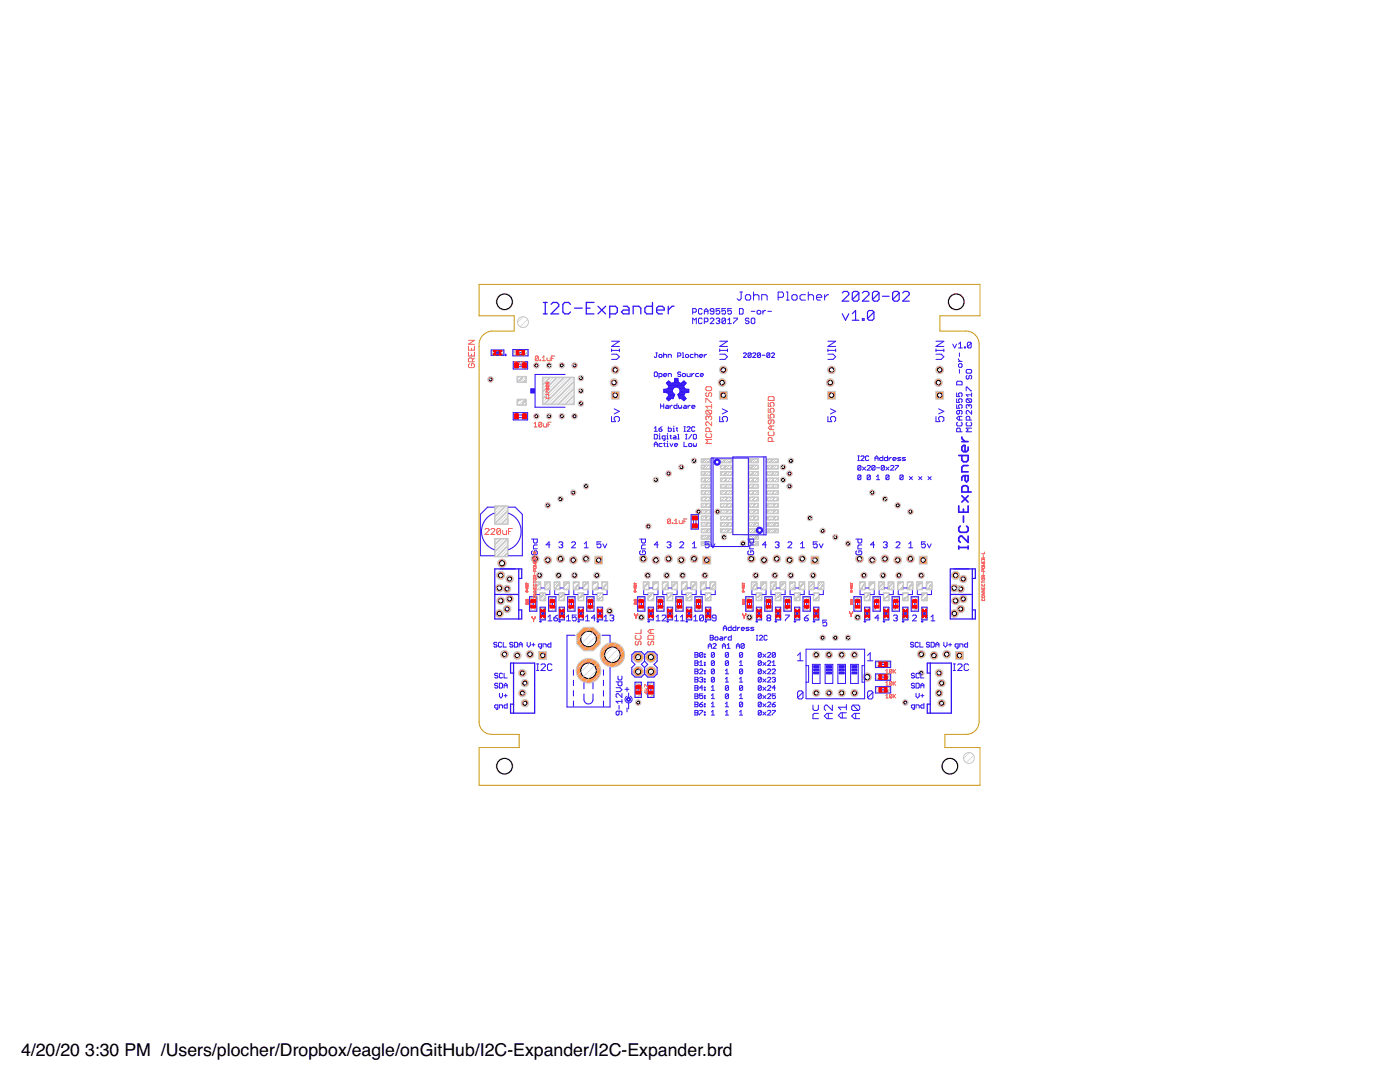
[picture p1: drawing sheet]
<svg xmlns="http://www.w3.org/2000/svg" width="279mm" height="216mm" viewBox="0 0 279 216" stroke-linecap="round" stroke-linejoin="round" font-family="sans-serif">
<defs><g id="words">
<g font-size="3.5">
<text x="4.2" y="210.7">4/20/20</text>
<text x="17" y="210.7">3:30 PM /Users/plocher/Dropbox/eagle/onGitHub/I2C-Expander/I2C-Expander.brd</text>
</g>
</g></defs>
<path d="M190.8 130.1h1.4v1.4h-1.4z" fill="#ff9849" stroke="#ff9849" stroke-width=".2"/>
<circle cx="191.5" cy="130.8" r=".44" fill="#fff" stroke="#000" stroke-width=".2"/>
<circle cx="188.9" cy="130.6" r=".68" fill="#ff9849" stroke="#ff9849" stroke-width=".2"/>
<circle cx="188.9" cy="130.6" r=".44" fill="#fff" stroke="#000" stroke-width=".2"/>
<circle cx="186.4" cy="130.8" r=".68" fill="#ff9849" stroke="#ff9849" stroke-width=".2"/>
<circle cx="186.4" cy="130.8" r=".44" fill="#fff" stroke="#000" stroke-width=".2"/>
<circle cx="183.9" cy="130.6" r=".68" fill="#ff9849" stroke="#ff9849" stroke-width=".2"/>
<circle cx="183.9" cy="130.6" r=".44" fill="#fff" stroke="#000" stroke-width=".2"/>
<circle cx="187.4" cy="134.3" r=".68" fill="#ff9849" stroke="#ff9849" stroke-width=".2"/>
<circle cx="187.4" cy="134.3" r=".4" fill="#fff" stroke="#000" stroke-width=".2"/>
<circle cx="187.9" cy="136.3" r=".64" fill="#ff9849" stroke="#ff9849" stroke-width=".2"/>
<circle cx="187.9" cy="136.3" r=".4" fill="#fff" stroke="#000" stroke-width=".2"/>
<circle cx="187.4" cy="138.3" r=".64" fill="#ff9849" stroke="#ff9849" stroke-width=".2"/>
<circle cx="187.4" cy="138.3" r=".4" fill="#fff" stroke="#000" stroke-width=".2"/>
<circle cx="187.9" cy="140.3" r=".64" fill="#ff9849" stroke="#ff9849" stroke-width=".2"/>
<circle cx="187.9" cy="140.3" r=".4" fill="#fff" stroke="#000" stroke-width=".2"/>
<path d="M107.6 130.1h1.4v1.4h-1.4z" fill="#ff9849" stroke="#ff9849" stroke-width=".2"/>
<circle cx="108.3" cy="130.8" r=".44" fill="#fff" stroke="#000" stroke-width=".2"/>
<circle cx="105.8" cy="130.6" r=".68" fill="#ff9849" stroke="#ff9849" stroke-width=".2"/>
<circle cx="105.8" cy="130.6" r=".44" fill="#fff" stroke="#000" stroke-width=".2"/>
<circle cx="103.2" cy="130.8" r=".68" fill="#ff9849" stroke="#ff9849" stroke-width=".2"/>
<circle cx="103.2" cy="130.8" r=".44" fill="#fff" stroke="#000" stroke-width=".2"/>
<circle cx="100.7" cy="130.6" r=".68" fill="#ff9849" stroke="#ff9849" stroke-width=".2"/>
<circle cx="100.7" cy="130.6" r=".44" fill="#fff" stroke="#000" stroke-width=".2"/>
<circle cx="104.2" cy="134.3" r=".68" fill="#ff9849" stroke="#ff9849" stroke-width=".2"/>
<circle cx="104.2" cy="134.3" r=".4" fill="#fff" stroke="#000" stroke-width=".2"/>
<circle cx="104.8" cy="136.3" r=".64" fill="#ff9849" stroke="#ff9849" stroke-width=".2"/>
<circle cx="104.8" cy="136.3" r=".4" fill="#fff" stroke="#000" stroke-width=".2"/>
<circle cx="104.2" cy="138.3" r=".64" fill="#ff9849" stroke="#ff9849" stroke-width=".2"/>
<circle cx="104.2" cy="138.3" r=".4" fill="#fff" stroke="#000" stroke-width=".2"/>
<circle cx="104.8" cy="140.3" r=".64" fill="#ff9849" stroke="#ff9849" stroke-width=".2"/>
<circle cx="104.8" cy="140.3" r=".4" fill="#fff" stroke="#000" stroke-width=".2"/>
<circle cx="129.9" cy="134" r=".93" fill="#ff9849" stroke="#ff9849" stroke-width=".2"/>
<circle cx="129.9" cy="134" r=".51" fill="#fff" stroke="#000" stroke-width=".2"/>
<circle cx="129.9" cy="131.1" r=".93" fill="#ff9849" stroke="#ff9849" stroke-width=".2"/>
<circle cx="129.9" cy="131.1" r=".51" fill="#fff" stroke="#000" stroke-width=".2"/>
<circle cx="127.4" cy="134" r=".93" fill="#ff9849" stroke="#ff9849" stroke-width=".2"/>
<circle cx="127.4" cy="134" r=".51" fill="#fff" stroke="#000" stroke-width=".2"/>
<circle cx="127.4" cy="131.1" r=".93" fill="#ff9849" stroke="#ff9849" stroke-width=".2"/>
<circle cx="127.4" cy="131.1" r=".51" fill="#fff" stroke="#000" stroke-width=".2"/>
<circle cx="117.5" cy="127.5" r="2.43" fill="#ff9849" stroke="#ff9849" stroke-width=".2"/>
<circle cx="117.5" cy="127.5" r="1.55" fill="#fff" stroke="#000" stroke-width=".2"/>
<circle cx="117.5" cy="133.8" r="2.35" fill="#ff9849" stroke="#ff9849" stroke-width=".2"/>
<circle cx="117.5" cy="133.8" r="1.55" fill="#fff" stroke="#000" stroke-width=".2"/>
<circle cx="122.2" cy="130.7" r="2.35" fill="#ff9849" stroke="#ff9849" stroke-width=".2"/>
<circle cx="122.2" cy="130.7" r="1.55" fill="#fff" stroke="#000" stroke-width=".2"/>
<circle cx="170.5" cy="130.7" r=".61" fill="#ff9849" stroke="#ff9849" stroke-width=".2"/>
<circle cx="170.5" cy="130.7" r=".4" fill="#fff" stroke="#000" stroke-width=".2"/>
<circle cx="168" cy="130.7" r=".61" fill="#ff9849" stroke="#ff9849" stroke-width=".2"/>
<circle cx="168" cy="130.7" r=".4" fill="#fff" stroke="#000" stroke-width=".2"/>
<circle cx="168" cy="138.3" r=".61" fill="#ff9849" stroke="#ff9849" stroke-width=".2"/>
<circle cx="168" cy="138.3" r=".4" fill="#fff" stroke="#000" stroke-width=".2"/>
<circle cx="170.5" cy="138.3" r=".61" fill="#ff9849" stroke="#ff9849" stroke-width=".2"/>
<circle cx="170.5" cy="138.3" r=".4" fill="#fff" stroke="#000" stroke-width=".2"/>
<circle cx="165.4" cy="130.7" r=".61" fill="#ff9849" stroke="#ff9849" stroke-width=".2"/>
<circle cx="165.4" cy="130.7" r=".4" fill="#fff" stroke="#000" stroke-width=".2"/>
<circle cx="162.9" cy="130.7" r=".61" fill="#ff9849" stroke="#ff9849" stroke-width=".2"/>
<circle cx="162.9" cy="130.7" r=".4" fill="#fff" stroke="#000" stroke-width=".2"/>
<circle cx="165.4" cy="138.3" r=".61" fill="#ff9849" stroke="#ff9849" stroke-width=".2"/>
<circle cx="165.4" cy="138.3" r=".4" fill="#fff" stroke="#000" stroke-width=".2"/>
<circle cx="162.9" cy="138.3" r=".61" fill="#ff9849" stroke="#ff9849" stroke-width=".2"/>
<circle cx="162.9" cy="138.3" r=".4" fill="#fff" stroke="#000" stroke-width=".2"/>
<path d="M186.9 78.2h1.3v1.3h-1.3z" fill="#ff9849" stroke="#ff9849" stroke-width=".2"/>
<circle cx="187.5" cy="78.9" r=".44" fill="#fff" stroke="#000" stroke-width=".2"/>
<circle cx="187.3" cy="76.3" r=".68" fill="#ff9849" stroke="#ff9849" stroke-width=".2"/>
<circle cx="187.3" cy="76.3" r=".44" fill="#fff" stroke="#000" stroke-width=".2"/>
<circle cx="187.5" cy="73.8" r=".68" fill="#ff9849" stroke="#ff9849" stroke-width=".2"/>
<circle cx="187.5" cy="73.8" r=".44" fill="#fff" stroke="#000" stroke-width=".2"/>
<circle cx="181.7" cy="111.5" r=".68" fill="#ff9849" stroke="#ff9849" stroke-width=".2"/>
<circle cx="181.7" cy="111.5" r=".44" fill="#fff" stroke="#000" stroke-width=".2"/>
<circle cx="179.2" cy="111.8" r=".68" fill="#ff9849" stroke="#ff9849" stroke-width=".2"/>
<circle cx="179.2" cy="111.8" r=".44" fill="#fff" stroke="#000" stroke-width=".2"/>
<circle cx="176.6" cy="111.5" r=".68" fill="#ff9849" stroke="#ff9849" stroke-width=".2"/>
<circle cx="176.6" cy="111.5" r=".44" fill="#fff" stroke="#000" stroke-width=".2"/>
<circle cx="174.1" cy="111.8" r=".68" fill="#ff9849" stroke="#ff9849" stroke-width=".2"/>
<circle cx="174.1" cy="111.8" r=".44" fill="#fff" stroke="#000" stroke-width=".2"/>
<path d="M183.6 111.1h1.3v1.3h-1.3z" fill="#ff9849" stroke="#ff9849" stroke-width=".2"/>
<circle cx="184.2" cy="111.8" r=".44" fill="#fff" stroke="#000" stroke-width=".2"/>
<circle cx="171.5" cy="111.5" r=".68" fill="#ff9849" stroke="#ff9849" stroke-width=".2"/>
<circle cx="171.5" cy="111.5" r=".44" fill="#fff" stroke="#000" stroke-width=".2"/>
<path d="M165.3 78.2h1.3v1.3h-1.3z" fill="#ff9849" stroke="#ff9849" stroke-width=".2"/>
<circle cx="165.9" cy="78.9" r=".44" fill="#fff" stroke="#000" stroke-width=".2"/>
<circle cx="165.7" cy="76.3" r=".68" fill="#ff9849" stroke="#ff9849" stroke-width=".2"/>
<circle cx="165.7" cy="76.3" r=".44" fill="#fff" stroke="#000" stroke-width=".2"/>
<circle cx="165.9" cy="73.8" r=".68" fill="#ff9849" stroke="#ff9849" stroke-width=".2"/>
<circle cx="165.9" cy="73.8" r=".44" fill="#fff" stroke="#000" stroke-width=".2"/>
<circle cx="160.1" cy="111.5" r=".68" fill="#ff9849" stroke="#ff9849" stroke-width=".2"/>
<circle cx="160.1" cy="111.5" r=".44" fill="#fff" stroke="#000" stroke-width=".2"/>
<circle cx="157.6" cy="111.8" r=".68" fill="#ff9849" stroke="#ff9849" stroke-width=".2"/>
<circle cx="157.6" cy="111.8" r=".44" fill="#fff" stroke="#000" stroke-width=".2"/>
<circle cx="155" cy="111.5" r=".68" fill="#ff9849" stroke="#ff9849" stroke-width=".2"/>
<circle cx="155" cy="111.5" r=".44" fill="#fff" stroke="#000" stroke-width=".2"/>
<circle cx="152.5" cy="111.8" r=".68" fill="#ff9849" stroke="#ff9849" stroke-width=".2"/>
<circle cx="152.5" cy="111.8" r=".44" fill="#fff" stroke="#000" stroke-width=".2"/>
<path d="M162 111.1h1.3v1.3h-1.3z" fill="#ff9849" stroke="#ff9849" stroke-width=".2"/>
<circle cx="162.6" cy="111.8" r=".44" fill="#fff" stroke="#000" stroke-width=".2"/>
<circle cx="149.9" cy="111.5" r=".68" fill="#ff9849" stroke="#ff9849" stroke-width=".2"/>
<circle cx="149.9" cy="111.5" r=".44" fill="#fff" stroke="#000" stroke-width=".2"/>
<path d="M143.7 78.2h1.3v1.3h-1.3z" fill="#ff9849" stroke="#ff9849" stroke-width=".2"/>
<circle cx="144.4" cy="78.9" r=".44" fill="#fff" stroke="#000" stroke-width=".2"/>
<circle cx="144.1" cy="76.3" r=".68" fill="#ff9849" stroke="#ff9849" stroke-width=".2"/>
<circle cx="144.1" cy="76.3" r=".44" fill="#fff" stroke="#000" stroke-width=".2"/>
<circle cx="144.4" cy="73.8" r=".68" fill="#ff9849" stroke="#ff9849" stroke-width=".2"/>
<circle cx="144.4" cy="73.8" r=".44" fill="#fff" stroke="#000" stroke-width=".2"/>
<circle cx="138.5" cy="111.5" r=".68" fill="#ff9849" stroke="#ff9849" stroke-width=".2"/>
<circle cx="138.5" cy="111.5" r=".44" fill="#fff" stroke="#000" stroke-width=".2"/>
<circle cx="136" cy="111.8" r=".68" fill="#ff9849" stroke="#ff9849" stroke-width=".2"/>
<circle cx="136" cy="111.8" r=".44" fill="#fff" stroke="#000" stroke-width=".2"/>
<circle cx="133.4" cy="111.5" r=".68" fill="#ff9849" stroke="#ff9849" stroke-width=".2"/>
<circle cx="133.4" cy="111.5" r=".44" fill="#fff" stroke="#000" stroke-width=".2"/>
<circle cx="130.9" cy="111.8" r=".68" fill="#ff9849" stroke="#ff9849" stroke-width=".2"/>
<circle cx="130.9" cy="111.8" r=".44" fill="#fff" stroke="#000" stroke-width=".2"/>
<path d="M140.4 111.1h1.3v1.3h-1.3z" fill="#ff9849" stroke="#ff9849" stroke-width=".2"/>
<circle cx="141.1" cy="111.8" r=".44" fill="#fff" stroke="#000" stroke-width=".2"/>
<circle cx="128.4" cy="111.5" r=".68" fill="#ff9849" stroke="#ff9849" stroke-width=".2"/>
<circle cx="128.4" cy="111.5" r=".44" fill="#fff" stroke="#000" stroke-width=".2"/>
<path d="M122.1 78.2h1.4v1.3h-1.4z" fill="#ff9849" stroke="#ff9849" stroke-width=".2"/>
<circle cx="122.8" cy="78.9" r=".44" fill="#fff" stroke="#000" stroke-width=".2"/>
<circle cx="122.5" cy="76.3" r=".68" fill="#ff9849" stroke="#ff9849" stroke-width=".2"/>
<circle cx="122.5" cy="76.3" r=".44" fill="#fff" stroke="#000" stroke-width=".2"/>
<circle cx="122.8" cy="73.8" r=".68" fill="#ff9849" stroke="#ff9849" stroke-width=".2"/>
<circle cx="122.8" cy="73.8" r=".44" fill="#fff" stroke="#000" stroke-width=".2"/>
<circle cx="116.9" cy="111.5" r=".68" fill="#ff9849" stroke="#ff9849" stroke-width=".2"/>
<circle cx="116.9" cy="111.5" r=".44" fill="#fff" stroke="#000" stroke-width=".2"/>
<circle cx="114.4" cy="111.8" r=".68" fill="#ff9849" stroke="#ff9849" stroke-width=".2"/>
<circle cx="114.4" cy="111.8" r=".44" fill="#fff" stroke="#000" stroke-width=".2"/>
<circle cx="111.9" cy="111.5" r=".68" fill="#ff9849" stroke="#ff9849" stroke-width=".2"/>
<circle cx="111.9" cy="111.5" r=".44" fill="#fff" stroke="#000" stroke-width=".2"/>
<circle cx="109.3" cy="111.8" r=".68" fill="#ff9849" stroke="#ff9849" stroke-width=".2"/>
<circle cx="109.3" cy="111.8" r=".44" fill="#fff" stroke="#000" stroke-width=".2"/>
<path d="M118.8 111.1h1.4v1.3h-1.4z" fill="#ff9849" stroke="#ff9849" stroke-width=".2"/>
<circle cx="119.5" cy="111.8" r=".44" fill="#fff" stroke="#000" stroke-width=".2"/>
<circle cx="106.8" cy="111.5" r=".68" fill="#ff9849" stroke="#ff9849" stroke-width=".2"/>
<circle cx="106.8" cy="111.5" r=".44" fill="#fff" stroke="#000" stroke-width=".2"/>
<circle cx="190.7" cy="114.8" r=".73" fill="#ff9849" stroke="#ff9849" stroke-width=".2"/>
<circle cx="190.7" cy="114.8" r=".44" fill="#fff" stroke="#000" stroke-width=".2"/>
<circle cx="190.5" cy="117.3" r=".68" fill="#ff9849" stroke="#ff9849" stroke-width=".2"/>
<circle cx="190.5" cy="117.3" r=".44" fill="#fff" stroke="#000" stroke-width=".2"/>
<circle cx="190.7" cy="119.9" r=".68" fill="#ff9849" stroke="#ff9849" stroke-width=".2"/>
<circle cx="190.7" cy="119.9" r=".44" fill="#fff" stroke="#000" stroke-width=".2"/>
<circle cx="190.5" cy="122.4" r=".68" fill="#ff9849" stroke="#ff9849" stroke-width=".2"/>
<circle cx="190.5" cy="122.4" r=".44" fill="#fff" stroke="#000" stroke-width=".2"/>
<circle cx="191.7" cy="121.5" r=".68" fill="#ff9849" stroke="#ff9849" stroke-width=".2"/>
<circle cx="191.7" cy="121.5" r=".4" fill="#fff" stroke="#000" stroke-width=".2"/>
<circle cx="192.2" cy="119.5" r=".64" fill="#ff9849" stroke="#ff9849" stroke-width=".2"/>
<circle cx="192.2" cy="119.5" r=".4" fill="#fff" stroke="#000" stroke-width=".2"/>
<circle cx="191.7" cy="117.5" r=".64" fill="#ff9849" stroke="#ff9849" stroke-width=".2"/>
<circle cx="191.7" cy="117.5" r=".4" fill="#fff" stroke="#000" stroke-width=".2"/>
<circle cx="192.2" cy="115.5" r=".64" fill="#ff9849" stroke="#ff9849" stroke-width=".2"/>
<circle cx="192.2" cy="115.5" r=".4" fill="#fff" stroke="#000" stroke-width=".2"/>
<circle cx="99.9" cy="114.8" r=".73" fill="#ff9849" stroke="#ff9849" stroke-width=".2"/>
<circle cx="99.9" cy="114.8" r=".44" fill="#fff" stroke="#000" stroke-width=".2"/>
<circle cx="99.7" cy="117.3" r=".68" fill="#ff9849" stroke="#ff9849" stroke-width=".2"/>
<circle cx="99.7" cy="117.3" r=".44" fill="#fff" stroke="#000" stroke-width=".2"/>
<circle cx="99.9" cy="119.9" r=".68" fill="#ff9849" stroke="#ff9849" stroke-width=".2"/>
<circle cx="99.9" cy="119.9" r=".44" fill="#fff" stroke="#000" stroke-width=".2"/>
<circle cx="99.7" cy="122.4" r=".68" fill="#ff9849" stroke="#ff9849" stroke-width=".2"/>
<circle cx="99.7" cy="122.4" r=".44" fill="#fff" stroke="#000" stroke-width=".2"/>
<circle cx="101.2" cy="121.5" r=".68" fill="#ff9849" stroke="#ff9849" stroke-width=".2"/>
<circle cx="101.2" cy="121.5" r=".4" fill="#fff" stroke="#000" stroke-width=".2"/>
<circle cx="101.7" cy="119.5" r=".64" fill="#ff9849" stroke="#ff9849" stroke-width=".2"/>
<circle cx="101.7" cy="119.5" r=".4" fill="#fff" stroke="#000" stroke-width=".2"/>
<circle cx="101.2" cy="117.5" r=".64" fill="#ff9849" stroke="#ff9849" stroke-width=".2"/>
<circle cx="101.2" cy="117.5" r=".4" fill="#fff" stroke="#000" stroke-width=".2"/>
<circle cx="101.7" cy="115.5" r=".64" fill="#ff9849" stroke="#ff9849" stroke-width=".2"/>
<circle cx="101.7" cy="115.5" r=".4" fill="#fff" stroke="#000" stroke-width=".2"/>
<circle cx="171.2" cy="123.2" r=".53" fill="#fc7146" stroke="#fc7146" stroke-width=".2"/>
<circle cx="171.2" cy="123.2" r=".36" fill="#fff" stroke="#000" stroke-width=".2"/>
<circle cx="149.6" cy="123.2" r=".53" fill="#fc7146" stroke="#fc7146" stroke-width=".2"/>
<circle cx="149.6" cy="123.2" r=".36" fill="#fff" stroke="#000" stroke-width=".2"/>
<circle cx="128" cy="123.2" r=".53" fill="#fc7146" stroke="#fc7146" stroke-width=".2"/>
<circle cx="128" cy="123.2" r=".36" fill="#fff" stroke="#000" stroke-width=".2"/>
<circle cx="121.6" cy="121.9" r=".53" fill="#fc7146" stroke="#fc7146" stroke-width=".2"/>
<circle cx="121.6" cy="121.9" r=".36" fill="#fff" stroke="#000" stroke-width=".2"/>
<circle cx="107" cy="72.9" r=".44" fill="#fc7146" stroke="#fc7146" stroke-width=".2"/>
<circle cx="107" cy="72.9" r=".3" fill="#fff" stroke="#000" stroke-width=".2"/>
<circle cx="109.6" cy="72.9" r=".44" fill="#fc7146" stroke="#fc7146" stroke-width=".2"/>
<circle cx="109.6" cy="72.9" r=".3" fill="#fff" stroke="#000" stroke-width=".2"/>
<circle cx="112.1" cy="72.9" r=".44" fill="#fc7146" stroke="#fc7146" stroke-width=".2"/>
<circle cx="112.1" cy="72.9" r=".3" fill="#fff" stroke="#000" stroke-width=".2"/>
<circle cx="114.7" cy="72.9" r=".44" fill="#fc7146" stroke="#fc7146" stroke-width=".2"/>
<circle cx="114.7" cy="72.9" r=".3" fill="#fff" stroke="#000" stroke-width=".2"/>
<circle cx="115.9" cy="75.5" r=".44" fill="#fc7146" stroke="#fc7146" stroke-width=".2"/>
<circle cx="115.9" cy="75.5" r=".3" fill="#fff" stroke="#000" stroke-width=".2"/>
<circle cx="115.9" cy="78" r=".44" fill="#fc7146" stroke="#fc7146" stroke-width=".2"/>
<circle cx="115.9" cy="78" r=".3" fill="#fff" stroke="#000" stroke-width=".2"/>
<circle cx="115.9" cy="80.5" r=".44" fill="#fc7146" stroke="#fc7146" stroke-width=".2"/>
<circle cx="115.9" cy="80.5" r=".3" fill="#fff" stroke="#000" stroke-width=".2"/>
<circle cx="114.7" cy="83.1" r=".44" fill="#fc7146" stroke="#fc7146" stroke-width=".2"/>
<circle cx="114.7" cy="83.1" r=".3" fill="#fff" stroke="#000" stroke-width=".2"/>
<circle cx="112.1" cy="83.1" r=".44" fill="#fc7146" stroke="#fc7146" stroke-width=".2"/>
<circle cx="112.1" cy="83.1" r=".3" fill="#fff" stroke="#000" stroke-width=".2"/>
<circle cx="109.6" cy="83.1" r=".44" fill="#fc7146" stroke="#fc7146" stroke-width=".2"/>
<circle cx="109.6" cy="83.1" r=".3" fill="#fff" stroke="#000" stroke-width=".2"/>
<circle cx="107" cy="83.1" r=".44" fill="#fc7146" stroke="#fc7146" stroke-width=".2"/>
<circle cx="107" cy="83.1" r=".3" fill="#fff" stroke="#000" stroke-width=".2"/>
<circle cx="129.4" cy="105" r=".44" fill="#fc7146" stroke="#fc7146" stroke-width=".2"/>
<circle cx="129.4" cy="105" r=".3" fill="#fff" stroke="#000" stroke-width=".2"/>
<circle cx="100.2" cy="112.4" r=".74" fill="#fc7146" stroke="#fc7146" stroke-width=".2"/>
<circle cx="100.2" cy="112.4" r=".51" fill="#fff" stroke="#000" stroke-width=".2"/>
<circle cx="157.8" cy="91.9" r=".44" fill="#fc7146" stroke="#fc7146" stroke-width=".2"/>
<circle cx="157.8" cy="91.9" r=".3" fill="#fff" stroke="#000" stroke-width=".2"/>
<circle cx="97.9" cy="75.7" r=".44" fill="#fc7146" stroke="#fc7146" stroke-width=".2"/>
<circle cx="97.9" cy="75.7" r=".3" fill="#fff" stroke="#000" stroke-width=".2"/>
<circle cx="157.6" cy="97" r=".44" fill="#fc7146" stroke="#fc7146" stroke-width=".2"/>
<circle cx="157.6" cy="97" r=".3" fill="#fff" stroke="#000" stroke-width=".2"/>
<circle cx="156.3" cy="95.8" r=".44" fill="#fc7146" stroke="#fc7146" stroke-width=".2"/>
<circle cx="156.3" cy="95.8" r=".3" fill="#fff" stroke="#000" stroke-width=".2"/>
<circle cx="157.6" cy="94.5" r=".44" fill="#fc7146" stroke="#fc7146" stroke-width=".2"/>
<circle cx="157.6" cy="94.5" r=".3" fill="#fff" stroke="#000" stroke-width=".2"/>
<circle cx="156.3" cy="93.2" r=".44" fill="#fc7146" stroke="#fc7146" stroke-width=".2"/>
<circle cx="156.3" cy="93.2" r=".3" fill="#fff" stroke="#000" stroke-width=".2"/>
<circle cx="172.4" cy="114.8" r=".53" fill="#fc7146" stroke="#fc7146" stroke-width=".2"/>
<circle cx="172.4" cy="114.8" r=".36" fill="#fff" stroke="#000" stroke-width=".2"/>
<circle cx="176.2" cy="114.8" r=".53" fill="#fc7146" stroke="#fc7146" stroke-width=".2"/>
<circle cx="176.2" cy="114.8" r=".36" fill="#fff" stroke="#000" stroke-width=".2"/>
<circle cx="179.4" cy="114.8" r=".53" fill="#fc7146" stroke="#fc7146" stroke-width=".2"/>
<circle cx="179.4" cy="114.8" r=".36" fill="#fff" stroke="#000" stroke-width=".2"/>
<circle cx="183.9" cy="114.8" r=".53" fill="#fc7146" stroke="#fc7146" stroke-width=".2"/>
<circle cx="183.9" cy="114.8" r=".36" fill="#fff" stroke="#000" stroke-width=".2"/>
<circle cx="150.8" cy="114.8" r=".53" fill="#fc7146" stroke="#fc7146" stroke-width=".2"/>
<circle cx="150.8" cy="114.8" r=".36" fill="#fff" stroke="#000" stroke-width=".2"/>
<circle cx="154.6" cy="114.8" r=".53" fill="#fc7146" stroke="#fc7146" stroke-width=".2"/>
<circle cx="154.6" cy="114.8" r=".36" fill="#fff" stroke="#000" stroke-width=".2"/>
<circle cx="157.8" cy="114.8" r=".53" fill="#fc7146" stroke="#fc7146" stroke-width=".2"/>
<circle cx="157.8" cy="114.8" r=".36" fill="#fff" stroke="#000" stroke-width=".2"/>
<circle cx="162.3" cy="114.8" r=".53" fill="#fc7146" stroke="#fc7146" stroke-width=".2"/>
<circle cx="162.3" cy="114.8" r=".36" fill="#fff" stroke="#000" stroke-width=".2"/>
<circle cx="129.3" cy="114.8" r=".53" fill="#fc7146" stroke="#fc7146" stroke-width=".2"/>
<circle cx="129.3" cy="114.8" r=".36" fill="#fff" stroke="#000" stroke-width=".2"/>
<circle cx="133.1" cy="114.8" r=".53" fill="#fc7146" stroke="#fc7146" stroke-width=".2"/>
<circle cx="133.1" cy="114.8" r=".36" fill="#fff" stroke="#000" stroke-width=".2"/>
<circle cx="136.2" cy="114.8" r=".53" fill="#fc7146" stroke="#fc7146" stroke-width=".2"/>
<circle cx="136.2" cy="114.8" r=".36" fill="#fff" stroke="#000" stroke-width=".2"/>
<circle cx="140.7" cy="114.8" r=".53" fill="#fc7146" stroke="#fc7146" stroke-width=".2"/>
<circle cx="140.7" cy="114.8" r=".36" fill="#fff" stroke="#000" stroke-width=".2"/>
<circle cx="107.7" cy="114.8" r=".53" fill="#fc7146" stroke="#fc7146" stroke-width=".2"/>
<circle cx="107.7" cy="114.8" r=".36" fill="#fff" stroke="#000" stroke-width=".2"/>
<circle cx="111.5" cy="114.8" r=".53" fill="#fc7146" stroke="#fc7146" stroke-width=".2"/>
<circle cx="111.5" cy="114.8" r=".36" fill="#fff" stroke="#000" stroke-width=".2"/>
<circle cx="114.7" cy="114.8" r=".53" fill="#fc7146" stroke="#fc7146" stroke-width=".2"/>
<circle cx="114.7" cy="114.8" r=".36" fill="#fff" stroke="#000" stroke-width=".2"/>
<circle cx="119.1" cy="114.8" r=".53" fill="#fc7146" stroke="#fc7146" stroke-width=".2"/>
<circle cx="119.1" cy="114.8" r=".36" fill="#fff" stroke="#000" stroke-width=".2"/>
<circle cx="139.4" cy="102.1" r=".44" fill="#fc7146" stroke="#fc7146" stroke-width=".2"/>
<circle cx="139.4" cy="102.1" r=".3" fill="#fff" stroke="#000" stroke-width=".2"/>
<circle cx="144.5" cy="107.2" r=".44" fill="#fc7146" stroke="#fc7146" stroke-width=".2"/>
<circle cx="144.5" cy="107.2" r=".3" fill="#fff" stroke="#000" stroke-width=".2"/>
<circle cx="183.9" cy="134.3" r=".44" fill="#fc7146" stroke="#fc7146" stroke-width=".2"/>
<circle cx="183.9" cy="134.3" r=".3" fill="#fff" stroke="#000" stroke-width=".2"/>
<circle cx="180.7" cy="140.2" r=".44" fill="#fc7146" stroke="#fc7146" stroke-width=".2"/>
<circle cx="180.7" cy="140.2" r=".3" fill="#fff" stroke="#000" stroke-width=".2"/>
<circle cx="127.4" cy="140.2" r=".44" fill="#fc7146" stroke="#fc7146" stroke-width=".2"/>
<circle cx="127.4" cy="140.2" r=".3" fill="#fff" stroke="#000" stroke-width=".2"/>
<circle cx="169.2" cy="108.5" r=".44" fill="#fc7146" stroke="#fc7146" stroke-width=".2"/>
<circle cx="169.2" cy="108.5" r=".3" fill="#fff" stroke="#000" stroke-width=".2"/>
<circle cx="169.2" cy="127.3" r=".44" fill="#fc7146" stroke="#fc7146" stroke-width=".2"/>
<circle cx="169.2" cy="127.3" r=".3" fill="#fff" stroke="#000" stroke-width=".2"/>
<circle cx="143.2" cy="102.1" r=".44" fill="#fc7146" stroke="#fc7146" stroke-width=".2"/>
<circle cx="143.2" cy="102.1" r=".3" fill="#fff" stroke="#000" stroke-width=".2"/>
<circle cx="148.3" cy="108.5" r=".44" fill="#fc7146" stroke="#fc7146" stroke-width=".2"/>
<circle cx="148.3" cy="108.5" r=".3" fill="#fff" stroke="#000" stroke-width=".2"/>
<circle cx="166.7" cy="107.2" r=".44" fill="#fc7146" stroke="#fc7146" stroke-width=".2"/>
<circle cx="166.7" cy="107.2" r=".3" fill="#fff" stroke="#000" stroke-width=".2"/>
<circle cx="166.7" cy="127.3" r=".44" fill="#fc7146" stroke="#fc7146" stroke-width=".2"/>
<circle cx="166.7" cy="127.3" r=".3" fill="#fff" stroke="#000" stroke-width=".2"/>
<circle cx="173.1" cy="135.1" r=".74" fill="#fc7146" stroke="#fc7146" stroke-width=".2"/>
<circle cx="173.1" cy="135.1" r=".51" fill="#fff" stroke="#000" stroke-width=".2"/>
<circle cx="164.2" cy="105.9" r=".44" fill="#fc7146" stroke="#fc7146" stroke-width=".2"/>
<circle cx="164.2" cy="105.9" r=".3" fill="#fff" stroke="#000" stroke-width=".2"/>
<circle cx="164.2" cy="127.3" r=".44" fill="#fc7146" stroke="#fc7146" stroke-width=".2"/>
<circle cx="164.2" cy="127.3" r=".3" fill="#fff" stroke="#000" stroke-width=".2"/>
<circle cx="181.7" cy="102.1" r=".44" fill="#fc7146" stroke="#fc7146" stroke-width=".2"/>
<circle cx="181.7" cy="102.1" r=".3" fill="#fff" stroke="#000" stroke-width=".2"/>
<circle cx="179.2" cy="100.8" r=".44" fill="#fc7146" stroke="#fc7146" stroke-width=".2"/>
<circle cx="179.2" cy="100.8" r=".3" fill="#fff" stroke="#000" stroke-width=".2"/>
<circle cx="176.6" cy="99.6" r=".44" fill="#fc7146" stroke="#fc7146" stroke-width=".2"/>
<circle cx="176.6" cy="99.6" r=".3" fill="#fff" stroke="#000" stroke-width=".2"/>
<circle cx="174.1" cy="98.3" r=".44" fill="#fc7146" stroke="#fc7146" stroke-width=".2"/>
<circle cx="174.1" cy="98.3" r=".3" fill="#fff" stroke="#000" stroke-width=".2"/>
<circle cx="109.3" cy="100.8" r=".44" fill="#fc7146" stroke="#fc7146" stroke-width=".2"/>
<circle cx="109.3" cy="100.8" r=".3" fill="#fff" stroke="#000" stroke-width=".2"/>
<circle cx="111.9" cy="99.6" r=".44" fill="#fc7146" stroke="#fc7146" stroke-width=".2"/>
<circle cx="111.9" cy="99.6" r=".3" fill="#fff" stroke="#000" stroke-width=".2"/>
<circle cx="114.4" cy="98.3" r=".44" fill="#fc7146" stroke="#fc7146" stroke-width=".2"/>
<circle cx="114.4" cy="98.3" r=".3" fill="#fff" stroke="#000" stroke-width=".2"/>
<circle cx="116.9" cy="97" r=".44" fill="#fc7146" stroke="#fc7146" stroke-width=".2"/>
<circle cx="116.9" cy="97" r=".3" fill="#fff" stroke="#000" stroke-width=".2"/>
<circle cx="138.5" cy="91.9" r=".44" fill="#fc7146" stroke="#fc7146" stroke-width=".2"/>
<circle cx="138.5" cy="91.9" r=".3" fill="#fff" stroke="#000" stroke-width=".2"/>
<circle cx="136" cy="93.2" r=".44" fill="#fc7146" stroke="#fc7146" stroke-width=".2"/>
<circle cx="136" cy="93.2" r=".3" fill="#fff" stroke="#000" stroke-width=".2"/>
<circle cx="133.4" cy="94.5" r=".44" fill="#fc7146" stroke="#fc7146" stroke-width=".2"/>
<circle cx="133.4" cy="94.5" r=".3" fill="#fff" stroke="#000" stroke-width=".2"/>
<circle cx="130.9" cy="95.8" r=".44" fill="#fc7146" stroke="#fc7146" stroke-width=".2"/>
<circle cx="130.9" cy="95.8" r=".3" fill="#fff" stroke="#000" stroke-width=".2"/>
<circle cx="161.6" cy="103.4" r=".44" fill="#fc7146" stroke="#fc7146" stroke-width=".2"/>
<circle cx="161.6" cy="103.4" r=".3" fill="#fff" stroke="#000" stroke-width=".2"/>
<g fill="#c8c8c8" stroke="#c8c8c8" stroke-width=".2">
<circle cx="100.7" cy="60.2" r="1.65"/>
<circle cx="190.8" cy="60.2" r="1.65"/>
<circle cx="100.7" cy="152.9" r="1.65"/>
<circle cx="189.6" cy="152.9" r="1.65"/>
<circle cx="104.4" cy="64.3" r="1.1"/>
<circle cx="193.4" cy="151.2" r="1.1"/>
<circle cx="188.9" cy="130.6" r=".78"/>
<circle cx="186.4" cy="130.8" r=".78"/>
<circle cx="183.9" cy="130.6" r=".78"/>
<circle cx="187.9" cy="136.3" r=".74"/>
<circle cx="187.4" cy="138.3" r=".74"/>
<circle cx="187.9" cy="140.3" r=".74"/>
<circle cx="105.8" cy="130.6" r=".78"/>
<circle cx="103.2" cy="130.8" r=".78"/>
<circle cx="100.7" cy="130.6" r=".78"/>
<circle cx="104.8" cy="136.3" r=".74"/>
<circle cx="104.2" cy="138.3" r=".74"/>
<circle cx="104.8" cy="140.3" r=".74"/>
<circle cx="129.9" cy="134" r="1.04"/>
<circle cx="129.9" cy="131.1" r="1.04"/>
<circle cx="127.4" cy="134" r="1.04"/>
<circle cx="127.4" cy="131.1" r="1.04"/>
<circle cx="117.5" cy="133.8" r="2.46"/>
<circle cx="122.2" cy="130.7" r="2.46"/>
<circle cx="170.5" cy="130.7" r=".72"/>
<circle cx="168" cy="130.7" r=".72"/>
<circle cx="168" cy="138.3" r=".72"/>
<circle cx="170.5" cy="138.3" r=".72"/>
<circle cx="165.4" cy="130.7" r=".72"/>
<circle cx="162.9" cy="130.7" r=".72"/>
<circle cx="165.4" cy="138.3" r=".72"/>
<circle cx="162.9" cy="138.3" r=".72"/>
<circle cx="187.3" cy="76.3" r=".78"/>
<circle cx="187.5" cy="73.8" r=".78"/>
<circle cx="181.7" cy="111.5" r=".78"/>
<circle cx="179.2" cy="111.8" r=".78"/>
<circle cx="176.6" cy="111.5" r=".78"/>
<circle cx="174.1" cy="111.8" r=".78"/>
<circle cx="171.5" cy="111.5" r=".78"/>
<circle cx="165.7" cy="76.3" r=".78"/>
<circle cx="165.9" cy="73.8" r=".78"/>
<circle cx="160.1" cy="111.5" r=".78"/>
<circle cx="157.6" cy="111.8" r=".78"/>
<circle cx="155" cy="111.5" r=".78"/>
<circle cx="152.5" cy="111.8" r=".78"/>
<circle cx="149.9" cy="111.5" r=".78"/>
<circle cx="144.1" cy="76.3" r=".78"/>
<circle cx="144.4" cy="73.8" r=".78"/>
<circle cx="138.5" cy="111.5" r=".78"/>
<circle cx="136" cy="111.8" r=".78"/>
<circle cx="133.4" cy="111.5" r=".78"/>
<circle cx="130.9" cy="111.8" r=".78"/>
<circle cx="128.4" cy="111.5" r=".78"/>
<circle cx="122.5" cy="76.3" r=".78"/>
<circle cx="122.8" cy="73.8" r=".78"/>
<circle cx="116.9" cy="111.5" r=".78"/>
<circle cx="114.4" cy="111.8" r=".78"/>
<circle cx="111.9" cy="111.5" r=".78"/>
<circle cx="109.3" cy="111.8" r=".78"/>
<circle cx="106.8" cy="111.5" r=".78"/>
<circle cx="190.5" cy="117.3" r=".78"/>
<circle cx="190.7" cy="119.9" r=".78"/>
<circle cx="190.5" cy="122.4" r=".78"/>
<circle cx="192.2" cy="119.5" r=".74"/>
<circle cx="191.7" cy="117.5" r=".74"/>
<circle cx="192.2" cy="115.5" r=".74"/>
<circle cx="99.7" cy="117.3" r=".78"/>
<circle cx="99.9" cy="119.9" r=".78"/>
<circle cx="99.7" cy="122.4" r=".78"/>
<circle cx="101.7" cy="119.5" r=".74"/>
<circle cx="101.2" cy="117.5" r=".74"/>
<circle cx="101.7" cy="115.5" r=".74"/>
<circle cx="171.2" cy="123.2" r=".64"/>
<circle cx="149.6" cy="123.2" r=".64"/>
<circle cx="128" cy="123.2" r=".64"/>
<circle cx="121.6" cy="121.9" r=".64"/>
<circle cx="107" cy="72.9" r=".55"/>
<circle cx="109.6" cy="72.9" r=".55"/>
<circle cx="112.1" cy="72.9" r=".55"/>
<circle cx="114.7" cy="72.9" r=".55"/>
<circle cx="115.9" cy="75.5" r=".55"/>
<circle cx="115.9" cy="78" r=".55"/>
<circle cx="115.9" cy="80.5" r=".55"/>
<circle cx="114.7" cy="83.1" r=".55"/>
<circle cx="112.1" cy="83.1" r=".55"/>
<circle cx="109.6" cy="83.1" r=".55"/>
<circle cx="107" cy="83.1" r=".55"/>
<circle cx="129.4" cy="105" r=".55"/>
<circle cx="100.2" cy="112.4" r=".85"/>
<circle cx="157.8" cy="91.9" r=".55"/>
<circle cx="97.9" cy="75.7" r=".55"/>
<circle cx="157.6" cy="97" r=".55"/>
<circle cx="156.3" cy="95.8" r=".55"/>
<circle cx="157.6" cy="94.5" r=".55"/>
<circle cx="156.3" cy="93.2" r=".55"/>
<circle cx="172.4" cy="114.8" r=".64"/>
<circle cx="176.2" cy="114.8" r=".64"/>
<circle cx="179.4" cy="114.8" r=".64"/>
<circle cx="183.9" cy="114.8" r=".64"/>
<circle cx="150.8" cy="114.8" r=".64"/>
<circle cx="154.6" cy="114.8" r=".64"/>
<circle cx="157.8" cy="114.8" r=".64"/>
<circle cx="162.3" cy="114.8" r=".64"/>
<circle cx="129.3" cy="114.8" r=".64"/>
<circle cx="133.1" cy="114.8" r=".64"/>
<circle cx="136.2" cy="114.8" r=".64"/>
<circle cx="140.7" cy="114.8" r=".64"/>
<circle cx="107.7" cy="114.8" r=".64"/>
<circle cx="111.5" cy="114.8" r=".64"/>
<circle cx="114.7" cy="114.8" r=".64"/>
<circle cx="119.1" cy="114.8" r=".64"/>
<circle cx="139.4" cy="102.1" r=".55"/>
<circle cx="144.5" cy="107.2" r=".55"/>
<circle cx="183.9" cy="134.3" r=".55"/>
<circle cx="180.7" cy="140.2" r=".55"/>
<circle cx="127.4" cy="140.2" r=".55"/>
<circle cx="169.2" cy="108.5" r=".55"/>
<circle cx="169.2" cy="127.3" r=".55"/>
<circle cx="143.2" cy="102.1" r=".55"/>
<circle cx="148.3" cy="108.5" r=".55"/>
<circle cx="166.7" cy="107.2" r=".55"/>
<circle cx="166.7" cy="127.3" r=".55"/>
<circle cx="173.1" cy="135.1" r=".85"/>
<circle cx="164.2" cy="105.9" r=".55"/>
<circle cx="164.2" cy="127.3" r=".55"/>
<circle cx="181.7" cy="102.1" r=".55"/>
<circle cx="179.2" cy="100.8" r=".55"/>
<circle cx="176.6" cy="99.6" r=".55"/>
<circle cx="174.1" cy="98.3" r=".55"/>
<circle cx="109.3" cy="100.8" r=".55"/>
<circle cx="111.9" cy="99.6" r=".55"/>
<circle cx="114.4" cy="98.3" r=".55"/>
<circle cx="116.9" cy="97" r=".55"/>
<circle cx="138.5" cy="91.9" r=".55"/>
<circle cx="136" cy="93.2" r=".55"/>
<circle cx="133.4" cy="94.5" r=".55"/>
<circle cx="130.9" cy="95.8" r=".55"/>
<circle cx="161.6" cy="103.4" r=".55"/>
</g>
<g fill="#c8c8c8" stroke="#c8c8c8" stroke-width=".2">
<path d="M139.9 91.5h1.9v.9h-1.9z"/>
<path d="M139.9 92.8h1.9v.8h-1.9z"/>
<path d="M139.9 94.1h1.9v.8h-1.9z"/>
<path d="M139.9 95.3h1.9v.9h-1.9z"/>
<path d="M139.9 96.6h1.9v.9h-1.9z"/>
<path d="M139.9 97.9h1.9v.8h-1.9z"/>
<path d="M139.9 99.1h1.9v.9h-1.9z"/>
<path d="M139.9 100.4h1.9v.9h-1.9z"/>
<path d="M139.9 101.7h1.9v.8h-1.9z"/>
<path d="M139.9 103h1.9v.8h-1.9z"/>
<path d="M149.5 101.7h1.9v.8h-1.9z"/>
<path d="M149.5 103h1.9v.8h-1.9z"/>
<path d="M149.5 104.2h1.9v.9h-1.9z"/>
<path d="M149.5 105.5h1.9v.8h-1.9z"/>
<path d="M149.5 106.8h1.9v.8h-1.9z"/>
<path d="M149.5 108h1.9v.9h-1.9z"/>
<path d="M139.9 108h1.9v.9h-1.9z"/>
<path d="M139.9 106.8h1.9v.8h-1.9z"/>
<path d="M139.9 105.5h1.9v.8h-1.9z"/>
<path d="M139.9 104.2h1.9v.9h-1.9z"/>
<path d="M149.5 100.4h1.9v.9h-1.9z"/>
<path d="M149.5 99.1h1.9v.9h-1.9z"/>
<path d="M149.5 97.9h1.9v.8h-1.9z"/>
<path d="M149.5 96.6h1.9v.9h-1.9z"/>
<path d="M149.5 95.3h1.9v.9h-1.9z"/>
<path d="M149.5 94.1h1.9v.8h-1.9z"/>
<path d="M149.5 92.8h1.9v.8h-1.9z"/>
<path d="M149.5 91.5h1.9v.9h-1.9z"/>
<path d="M190.7 130h1.6v1.6h-1.6z"/>
<path d="M107.5 130h1.6v1.6h-1.6z"/>
<path d="M102.4 72.2h1.1v1.4h-1.1z"/>
<path d="M104.2 72.2h1.1v1.4h-1.1z"/>
<path d="M102.4 82.4h1.1v1.4h-1.1z"/>
<path d="M104.2 82.4h1.1v1.4h-1.1z"/>
<path d="M126.8 136.1h1.2v1.4h-1.2z"/>
<path d="M126.8 137.9h1.2v1.3h-1.2z"/>
<path d="M129.3 136.1h1.2v1.4h-1.2z"/>
<path d="M129.3 137.9h1.2v1.3h-1.2z"/>
<path d="M137.9 102.7h1.4v1.1h-1.4z"/>
<path d="M137.9 104.5h1.4v1.1h-1.4z"/>
<path d="M108.2 75.2h6.4v5.6h-6.4z"/>
<path d="M103.2 75.1h1.9v1.2h-1.9z"/>
<path d="M103.2 79.7h1.9v1.2h-1.9z"/>
<path d="M102.4 69.8h1.3v1.2h-1.3z"/>
<path d="M104.1 69.8h1.3v1.2h-1.3z"/>
<path d="M99.5 69.9h1v1h-1z"/>
<path d="M98 69.9h1.1v1h-1.1z"/>
<path d="M98.7 100.9h2.7v3.7h-2.7z"/>
<path d="M98.7 107.4h2.7v3.7h-2.7z"/>
<path d="M174.7 132h1.3v1.2h-1.3z"/>
<path d="M176.4 132h1.3v1.2h-1.3z"/>
<path d="M174.7 134.5h1.3v1.2h-1.3z"/>
<path d="M176.4 134.5h1.3v1.2h-1.3z"/>
<path d="M174.7 137.1h1.3v1.1h-1.3z"/>
<path d="M176.4 137.1h1.3v1.1h-1.3z"/>
<path d="M184 122.7h1v1h-1z"/>
<path d="M184 121.2h1v1h-1z"/>
<path d="M180.2 122.7h1v1h-1z"/>
<path d="M180.2 121.2h1v1h-1z"/>
<path d="M176.4 122.7h1v1h-1z"/>
<path d="M176.4 121.2h1v1h-1z"/>
<path d="M172.6 122.7h1v1h-1z"/>
<path d="M172.6 121.2h1v1h-1z"/>
<path d="M183.9 118.3h1.2v1.6h-1.2z"/>
<path d="M182.9 116.1h1.2v1.6h-1.2z"/>
<path d="M184.8 116.1h1.2v1.6h-1.2z"/>
<path d="M180.1 118.3h1.2v1.6h-1.2z"/>
<path d="M179.1 116.1h1.2v1.6h-1.2z"/>
<path d="M181 116.1h1.2v1.6h-1.2z"/>
<path d="M176.3 118.3h1.2v1.6h-1.2z"/>
<path d="M175.3 116.1h1.2v1.6h-1.2z"/>
<path d="M177.2 116.1h1.2v1.6h-1.2z"/>
<path d="M172.5 118.3h1.2v1.6h-1.2z"/>
<path d="M171.5 116.1h1.2v1.6h-1.2z"/>
<path d="M173.4 116.1h1.2v1.6h-1.2z"/>
<path d="M181.9 120.9h1.4v1h-1.4z"/>
<path d="M181.9 119.1h1.4v1h-1.4z"/>
<path d="M178.1 120.9h1.4v1h-1.4z"/>
<path d="M178.1 119.1h1.4v1h-1.4z"/>
<path d="M174.3 120.9h1.4v1h-1.4z"/>
<path d="M174.3 119.1h1.4v1h-1.4z"/>
<path d="M170.5 120.9h1.4v1h-1.4z"/>
<path d="M170.5 119.1h1.4v1h-1.4z"/>
<path d="M186.8 78.1h1.5v1.6h-1.5z"/>
<path d="M183.5 111h1.5v1.5h-1.5z"/>
<path d="M165.2 78.1h1.5v1.6h-1.5z"/>
<path d="M161.9 111h1.5v1.5h-1.5z"/>
<path d="M143.6 78.1h1.5v1.6h-1.5z"/>
<path d="M140.3 111h1.5v1.5h-1.5z"/>
<path d="M122 78.1h1.6v1.6h-1.6z"/>
<path d="M118.7 111h1.6v1.5h-1.6z"/>
<path d="M162.4 122.7h1v1h-1z"/>
<path d="M162.4 121.2h1v1h-1z"/>
<path d="M158.6 122.7h1v1h-1z"/>
<path d="M158.6 121.2h1v1h-1z"/>
<path d="M154.8 122.7h1v1h-1z"/>
<path d="M154.8 121.2h1v1h-1z"/>
<path d="M151 122.7h1v1h-1z"/>
<path d="M151 121.2h1v1h-1z"/>
<path d="M162.3 118.3h1.2v1.6h-1.2z"/>
<path d="M161.4 116.1h1.1v1.6h-1.1z"/>
<path d="M163.3 116.1h1.1v1.6h-1.1z"/>
<path d="M158.5 118.3h1.2v1.6h-1.2z"/>
<path d="M157.5 116.1h1.2v1.6h-1.2z"/>
<path d="M159.4 116.1h1.2v1.6h-1.2z"/>
<path d="M154.7 118.3h1.2v1.6h-1.2z"/>
<path d="M153.7 116.1h1.2v1.6h-1.2z"/>
<path d="M155.6 116.1h1.2v1.6h-1.2z"/>
<path d="M150.9 118.3h1.2v1.6h-1.2z"/>
<path d="M149.9 116.1h1.2v1.6h-1.2z"/>
<path d="M151.8 116.1h1.2v1.6h-1.2z"/>
<path d="M160.3 120.9h1.4v1h-1.4z"/>
<path d="M160.3 119.1h1.4v1h-1.4z"/>
<path d="M156.5 120.9h1.4v1h-1.4z"/>
<path d="M156.5 119.1h1.4v1h-1.4z"/>
<path d="M152.7 120.9h1.4v1h-1.4z"/>
<path d="M152.7 119.1h1.4v1h-1.4z"/>
<path d="M148.9 120.9h1.4v1h-1.4z"/>
<path d="M148.9 119.1h1.4v1h-1.4z"/>
<path d="M140.8 122.7h1v1h-1z"/>
<path d="M140.8 121.2h1v1h-1z"/>
<path d="M137 122.7h1v1h-1z"/>
<path d="M137 121.2h1v1h-1z"/>
<path d="M133.2 122.7h1v1h-1z"/>
<path d="M133.2 121.2h1v1h-1z"/>
<path d="M129.4 122.7h1v1h-1z"/>
<path d="M129.4 121.2h1v1h-1z"/>
<path d="M140.7 118.3h1.2v1.6h-1.2z"/>
<path d="M139.8 116.1h1.1v1.6h-1.1z"/>
<path d="M141.7 116.1h1.2v1.6h-1.2z"/>
<path d="M136.9 118.3h1.2v1.6h-1.2z"/>
<path d="M136 116.1h1.2v1.6h-1.2z"/>
<path d="M137.9 116.1h1.1v1.6h-1.1z"/>
<path d="M133.1 118.3h1.2v1.6h-1.2z"/>
<path d="M132.2 116.1h1.1v1.6h-1.1z"/>
<path d="M134 116.1h1.2v1.6h-1.2z"/>
<path d="M129.3 118.3h1.2v1.6h-1.2z"/>
<path d="M128.4 116.1h1.1v1.6h-1.1z"/>
<path d="M130.2 116.1h1.2v1.6h-1.2z"/>
<path d="M138.7 120.9h1.4v1h-1.4z"/>
<path d="M138.7 119.1h1.4v1h-1.4z"/>
<path d="M134.9 120.9h1.4v1h-1.4z"/>
<path d="M134.9 119.1h1.4v1h-1.4z"/>
<path d="M131.1 120.9h1.4v1h-1.4z"/>
<path d="M131.1 119.1h1.4v1h-1.4z"/>
<path d="M127.3 120.9h1.4v1h-1.4z"/>
<path d="M127.3 119.1h1.4v1h-1.4z"/>
<path d="M119.2 122.7h1v1h-1z"/>
<path d="M119.2 121.2h1v1h-1z"/>
<path d="M115.4 122.7h1v1h-1z"/>
<path d="M115.4 121.2h1v1h-1z"/>
<path d="M111.6 122.7h1v1h-1z"/>
<path d="M111.6 121.2h1v1h-1z"/>
<path d="M107.8 122.7h1v1h-1z"/>
<path d="M107.8 121.2h1v1h-1z"/>
<path d="M119.1 118.3h1.2v1.6h-1.2z"/>
<path d="M118.2 116.1h1.2v1.6h-1.2z"/>
<path d="M120.1 116.1h1.2v1.6h-1.2z"/>
<path d="M115.3 118.3h1.2v1.6h-1.2z"/>
<path d="M114.4 116.1h1.2v1.6h-1.2z"/>
<path d="M116.3 116.1h1.2v1.6h-1.2z"/>
<path d="M111.5 118.3h1.2v1.6h-1.2z"/>
<path d="M110.6 116.1h1.2v1.6h-1.2z"/>
<path d="M112.5 116.1h1.2v1.6h-1.2z"/>
<path d="M107.7 118.3h1.2v1.6h-1.2z"/>
<path d="M106.8 116.1h1.1v1.6h-1.1z"/>
<path d="M108.7 116.1h1.2v1.6h-1.2z"/>
<path d="M117.1 120.9h1.4v1h-1.4z"/>
<path d="M117.1 119.1h1.4v1h-1.4z"/>
<path d="M113.3 120.9h1.4v1h-1.4z"/>
<path d="M113.3 119.1h1.4v1h-1.4z"/>
<path d="M109.5 120.9h1.4v1h-1.4z"/>
<path d="M109.5 119.1h1.4v1h-1.4z"/>
<path d="M105.7 120.9h1.4v1h-1.4z"/>
<path d="M105.7 119.1h1.4v1h-1.4z"/>
<path d="M153 104.2h2.4v.9h-2.4z"/>
<path d="M143.8 91.5h2.4v.9h-2.4z"/>
<path d="M153 105.5h2.4v.8h-2.4z"/>
<path d="M153 103h2.4v.8h-2.4z"/>
<path d="M153 101.7h2.4v.8h-2.4z"/>
<path d="M143.8 92.8h2.4v.8h-2.4z"/>
<path d="M153 91.5h2.4v.9h-2.4z"/>
<path d="M153 92.8h2.4v.8h-2.4z"/>
<path d="M153 99.2h2.4v.8h-2.4z"/>
<path d="M153 95.4h2.4v.8h-2.4z"/>
<path d="M153 100.4h2.4v.8h-2.4z"/>
<path d="M153 97.9h2.4v.8h-2.4z"/>
<path d="M153 94.1h2.4v.8h-2.4z"/>
<path d="M153 96.6h2.4v.8h-2.4z"/>
<path d="M143.8 94.1h2.4v.8h-2.4z"/>
<path d="M143.8 95.4h2.4v.8h-2.4z"/>
<path d="M143.8 96.6h2.4v.8h-2.4z"/>
<path d="M143.8 97.9h2.4v.8h-2.4z"/>
<path d="M143.8 99.2h2.4v.8h-2.4z"/>
<path d="M143.8 100.4h2.4v.8h-2.4z"/>
<path d="M143.8 101.7h2.4v.8h-2.4z"/>
<path d="M143.8 103h2.4v.8h-2.4z"/>
<path d="M143.8 104.2h2.4v.9h-2.4z"/>
<path d="M143.8 105.5h2.4v.8h-2.4z"/>
<path d="M140 91.6h1.7v.7h-1.7z"/>
<path d="M140 92.9h1.7v.6h-1.7z"/>
<path d="M140 94.2h1.7v.6h-1.7z"/>
<path d="M140 95.4h1.7v.7h-1.7z"/>
<path d="M140 96.7h1.7v.6h-1.7z"/>
<path d="M140 98h1.7v.6h-1.7z"/>
<path d="M140 99.3h1.7v.6h-1.7z"/>
<path d="M140 100.5h1.7v.7h-1.7z"/>
<path d="M140 101.8h1.7v.6h-1.7z"/>
<path d="M140 103.1h1.7v.6h-1.7z"/>
<path d="M149.6 101.8h1.7v.6h-1.7z"/>
<path d="M149.6 103.1h1.7v.6h-1.7z"/>
<path d="M149.6 104.3h1.7v.7h-1.7z"/>
<path d="M149.6 105.6h1.7v.6h-1.7z"/>
<path d="M149.6 106.9h1.7v.6h-1.7z"/>
<path d="M149.6 108.1h1.7v.7h-1.7z"/>
<path d="M140 108.1h1.7v.7h-1.7z"/>
<path d="M140 106.9h1.7v.6h-1.7z"/>
<path d="M140 105.6h1.7v.6h-1.7z"/>
<path d="M140 104.3h1.7v.7h-1.7z"/>
<path d="M149.6 100.5h1.7v.7h-1.7z"/>
<path d="M149.6 99.3h1.7v.6h-1.7z"/>
<path d="M149.6 98h1.7v.6h-1.7z"/>
<path d="M149.6 96.7h1.7v.6h-1.7z"/>
<path d="M149.6 95.4h1.7v.7h-1.7z"/>
<path d="M149.6 94.2h1.7v.6h-1.7z"/>
<path d="M149.6 92.9h1.7v.6h-1.7z"/>
<path d="M149.6 91.6h1.7v.7h-1.7z"/>
<path d="M102.6 72.3h.8v1.2h-.8z"/>
<path d="M104.4 72.3h.8v1.2h-.8z"/>
<path d="M102.6 82.5h.8v1.2h-.8z"/>
<path d="M104.4 82.5h.8v1.2h-.8z"/>
<path d="M126.9 136.2h1v1.2h-1z"/>
<path d="M126.9 138h1v1.1h-1z"/>
<path d="M129.4 136.2h1v1.2h-1z"/>
<path d="M129.4 138h1v1.1h-1z"/>
<path d="M138 102.8h1.2v.9h-1.2z"/>
<path d="M138 104.6h1.2v.9h-1.2z"/>
<path d="M108.4 75.4h6.1v5.2h-6.1z"/>
<path d="M103.3 75.2h1.6v1h-1.6z"/>
<path d="M103.3 79.8h1.6v1h-1.6z"/>
<path d="M102.5 69.9h1.1v1h-1.1z"/>
<path d="M104.2 69.9h1.1v1h-1.1z"/>
<path d="M99.6 70h.8v.8h-.8z"/>
<path d="M98.1 70h.9v.8h-.9z"/>
<path d="M98.8 101h2.5v3.5h-2.5z"/>
<path d="M98.8 107.5h2.5v3.5h-2.5z"/>
<path d="M174.8 132.1h1.1v1h-1.1z"/>
<path d="M176.5 132.1h1.1v1h-1.1z"/>
<path d="M174.8 134.6h1.1v1h-1.1z"/>
<path d="M176.5 134.6h1.1v1h-1.1z"/>
<path d="M174.8 137.1h1.1v1.1h-1.1z"/>
<path d="M176.5 137.1h1.1v1.1h-1.1z"/>
<path d="M184.1 122.8h.8v.8h-.8z"/>
<path d="M184.1 121.3h.8v.8h-.8z"/>
<path d="M180.3 122.8h.8v.8h-.8z"/>
<path d="M180.3 121.3h.8v.8h-.8z"/>
<path d="M176.5 122.8h.8v.8h-.8z"/>
<path d="M176.5 121.3h.8v.8h-.8z"/>
<path d="M172.7 122.8h.8v.8h-.8z"/>
<path d="M172.7 121.3h.8v.8h-.8z"/>
<path d="M184 118.4h1v1.4h-1z"/>
<path d="M183 116.2h1v1.4h-1z"/>
<path d="M184.9 116.2h1v1.4h-1z"/>
<path d="M180.2 118.4h1v1.4h-1z"/>
<path d="M179.2 116.2h1v1.4h-1z"/>
<path d="M181.1 116.2h1v1.4h-1z"/>
<path d="M176.4 118.4h1v1.4h-1z"/>
<path d="M175.4 116.2h1v1.4h-1z"/>
<path d="M177.3 116.2h1v1.4h-1z"/>
<path d="M172.6 118.4h1v1.4h-1z"/>
<path d="M171.6 116.2h1v1.4h-1z"/>
<path d="M173.5 116.2h1v1.4h-1z"/>
<path d="M182 121h1.2v.8h-1.2z"/>
<path d="M182 119.2h1.2v.8h-1.2z"/>
<path d="M178.2 121h1.2v.8h-1.2z"/>
<path d="M178.2 119.2h1.2v.8h-1.2z"/>
<path d="M174.4 121h1.2v.8h-1.2z"/>
<path d="M174.4 119.2h1.2v.8h-1.2z"/>
<path d="M170.6 121h1.1v.8h-1.1z"/>
<path d="M170.6 119.2h1.1v.8h-1.1z"/>
<path d="M162.5 122.8h.8v.8h-.8z"/>
<path d="M162.5 121.3h.8v.8h-.8z"/>
<path d="M158.7 122.8h.8v.8h-.8z"/>
<path d="M158.7 121.3h.8v.8h-.8z"/>
<path d="M154.9 122.8h.8v.8h-.8z"/>
<path d="M154.9 121.3h.8v.8h-.8z"/>
<path d="M151.1 122.8h.8v.8h-.8z"/>
<path d="M151.1 121.3h.8v.8h-.8z"/>
<path d="M162.4 118.4h1v1.4h-1z"/>
<path d="M161.4 116.2h1.1v1.4h-1.1z"/>
<path d="M163.3 116.2h1.1v1.4h-1.1z"/>
<path d="M158.6 118.4h1v1.4h-1z"/>
<path d="M157.6 116.2h1v1.4h-1z"/>
<path d="M159.5 116.2h1v1.4h-1z"/>
<path d="M154.8 118.4h1v1.4h-1z"/>
<path d="M153.8 116.2h1v1.4h-1z"/>
<path d="M155.7 116.2h1v1.4h-1z"/>
<path d="M151 118.4h1v1.4h-1z"/>
<path d="M150 116.2h1v1.4h-1z"/>
<path d="M151.9 116.2h1v1.4h-1z"/>
<path d="M160.4 121h1.2v.8h-1.2z"/>
<path d="M160.4 119.2h1.2v.8h-1.2z"/>
<path d="M156.6 121h1.2v.8h-1.2z"/>
<path d="M156.6 119.2h1.2v.8h-1.2z"/>
<path d="M152.8 121h1.2v.8h-1.2z"/>
<path d="M152.8 119.2h1.2v.8h-1.2z"/>
<path d="M149 121h1.2v.8h-1.2z"/>
<path d="M149 119.2h1.2v.8h-1.2z"/>
<path d="M140.9 122.8h.8v.8h-.8z"/>
<path d="M140.9 121.3h.8v.8h-.8z"/>
<path d="M137.1 122.8h.8v.8h-.8z"/>
<path d="M137.1 121.3h.8v.8h-.8z"/>
<path d="M133.3 122.8h.8v.8h-.8z"/>
<path d="M133.3 121.3h.8v.8h-.8z"/>
<path d="M129.5 122.8h.8v.8h-.8z"/>
<path d="M129.5 121.3h.8v.8h-.8z"/>
<path d="M140.8 118.4h1v1.4h-1z"/>
<path d="M139.8 116.2h1.1v1.4h-1.1z"/>
<path d="M141.8 116.2h1v1.4h-1z"/>
<path d="M137 118.4h1v1.4h-1z"/>
<path d="M136.1 116.2h1v1.4h-1z"/>
<path d="M137.9 116.2h1.1v1.4h-1.1z"/>
<path d="M133.2 118.4h1v1.4h-1z"/>
<path d="M132.2 116.2h1.1v1.4h-1.1z"/>
<path d="M134.1 116.2h1v1.4h-1z"/>
<path d="M129.4 118.4h1v1.4h-1z"/>
<path d="M128.4 116.2h1.1v1.4h-1.1z"/>
<path d="M130.3 116.2h1v1.4h-1z"/>
<path d="M138.8 121h1.2v.8h-1.2z"/>
<path d="M138.8 119.2h1.2v.8h-1.2z"/>
<path d="M135 121h1.2v.8h-1.2z"/>
<path d="M135 119.2h1.2v.8h-1.2z"/>
<path d="M131.2 121h1.2v.8h-1.2z"/>
<path d="M131.2 119.2h1.2v.8h-1.2z"/>
<path d="M127.4 121h1.2v.8h-1.2z"/>
<path d="M127.4 119.2h1.2v.8h-1.2z"/>
<path d="M119.3 122.8h.8v.8h-.8z"/>
<path d="M119.3 121.3h.8v.8h-.8z"/>
<path d="M115.5 122.8h.8v.8h-.8z"/>
<path d="M115.5 121.3h.8v.8h-.8z"/>
<path d="M111.7 122.8h.8v.8h-.8z"/>
<path d="M111.7 121.3h.8v.8h-.8z"/>
<path d="M107.9 122.8h.8v.8h-.8z"/>
<path d="M107.9 121.3h.8v.8h-.8z"/>
<path d="M119.2 118.4h1v1.4h-1z"/>
<path d="M118.3 116.2h1v1.4h-1z"/>
<path d="M120.2 116.2h1v1.4h-1z"/>
<path d="M115.4 118.4h1v1.4h-1z"/>
<path d="M114.5 116.2h1v1.4h-1z"/>
<path d="M116.4 116.2h1v1.4h-1z"/>
<path d="M111.6 118.4h1v1.4h-1z"/>
<path d="M110.7 116.2h1v1.4h-1z"/>
<path d="M112.6 116.2h1v1.4h-1z"/>
<path d="M107.8 118.4h1v1.4h-1z"/>
<path d="M106.8 116.2h1.1v1.4h-1.1z"/>
<path d="M108.8 116.2h1v1.4h-1z"/>
<path d="M117.2 121h1.2v.8h-1.2z"/>
<path d="M117.2 119.2h1.2v.8h-1.2z"/>
<path d="M113.4 121h1.2v.8h-1.2z"/>
<path d="M113.4 119.2h1.2v.8h-1.2z"/>
<path d="M109.6 121h1.2v.8h-1.2z"/>
<path d="M109.6 119.2h1.2v.8h-1.2z"/>
<path d="M105.8 121h1.2v.8h-1.2z"/>
<path d="M105.8 119.2h1.2v.8h-1.2z"/>
<path d="M153.1 104.4h2.2v.5h-2.2z"/>
<path d="M143.9 91.7h2.2v.5h-2.2z"/>
<path d="M153.1 105.6h2.2v.6h-2.2z"/>
<path d="M153.1 103.1h2.2v.6h-2.2z"/>
<path d="M153.1 101.8h2.2v.6h-2.2z"/>
<path d="M143.9 92.9h2.2v.6h-2.2z"/>
<path d="M153.1 91.7h2.2v.5h-2.2z"/>
<path d="M153.1 92.9h2.2v.6h-2.2z"/>
<path d="M153.1 99.3h2.2v.6h-2.2z"/>
<path d="M153.1 95.5h2.2v.6h-2.2z"/>
<path d="M153.1 100.5h2.2v.6h-2.2z"/>
<path d="M153.1 98h2.2v.6h-2.2z"/>
<path d="M153.1 94.2h2.2v.6h-2.2z"/>
<path d="M153.1 96.7h2.2v.6h-2.2z"/>
<path d="M143.9 94.2h2.2v.6h-2.2z"/>
<path d="M143.9 95.5h2.2v.6h-2.2z"/>
<path d="M143.9 96.7h2.2v.6h-2.2z"/>
<path d="M143.9 98h2.2v.6h-2.2z"/>
<path d="M143.9 99.3h2.2v.6h-2.2z"/>
<path d="M143.9 100.5h2.2v.6h-2.2z"/>
<path d="M143.9 101.8h2.2v.6h-2.2z"/>
<path d="M143.9 103.1h2.2v.6h-2.2z"/>
<path d="M143.9 104.4h2.2v.5h-2.2z"/>
<path d="M143.9 105.6h2.2v.6h-2.2z"/>
<circle cx="187.4" cy="134.3" r=".8"/>
<circle cx="104.2" cy="134.3" r=".8"/>
<circle cx="117.5" cy="127.5" r="2.54"/>
<circle cx="190.7" cy="114.8" r=".85"/>
<circle cx="191.7" cy="121.5" r=".8"/>
<circle cx="99.9" cy="114.8" r=".85"/>
<circle cx="101.2" cy="121.5" r=".8"/>
</g>
<g fill="none" stroke="#3316f4" stroke-width=".25">
<path d="M103.7 70.4h.3M108.4 62.6h.8M108.4 60.3h.8M108.8 60.3v2.3M110 60.7l.4-.4h.7l.4 .4v.4l-1.5 1.5h1.5M113.9 60.7l-.4-.4h-.8l-.4 .4v1.6l.4 .3h.8l.4-.3M114.7 61.5h1.5M117 61.5h.8M118.5 60.3h-1.5v2.3h1.5M119.3 61.1l1.6 1.5M120.9 61.1l-1.6 1.5M121.7 62.6h1.1l.4-.3v-.8l-.4-.4h-1.1v2.3"/>
<path d="M124.4 61.1h.8l.3 .4v1.1h-1.1l-.4-.3 .4-.4h1.1M126.4 62.6v-1.5h1.1l.4 .4v1.1M130.2 60.3v2.3h-1.1l-.4-.3v-.8l.4-.4h1.1M131 61.9h1.6v-.4l-.4-.4h-.8l-.4 .4v.8l.4 .3h.8M133.4 61.1v1.5M134.5 61.1h-.4l-.7 .8M98.8 118.6h4.6M103.5 115.4h.6v-1.9h-5.4v10h5.4v-1.8h-.6M103.5 113.5v10M189.7 118.6h4.2M194.1 115.4h.5v-1.9h-4.9v10h4.9v-1.8h-.5M194.1 113.5v10"/>
<path d="M102.5 134.3h-.6v-2h4.8v10h-4.8v-1.8h.6M102.5 132.3v10M106.4 120.3v.5M110.2 120.3v.5M114 120.3v.5M117.8 120.3v.5M127.4 137.5v.3M128 120.3v.5M129.9 137.5v.3M131.8 120.3v.5M135.6 120.3v.5M139.4 120.3v.5"/>
<path d="M149.6 120.3v.5M153.4 120.3v.5M157.2 120.3v.5M161 120.3v.5M171.2 120.3v.5M175 120.3v.5M176.1 132.6h.2M176.1 135.1h.2M176.1 137.6h.2M178.8 120.3v.5M182.6 120.3v.5M185.7 134.3h-.6v-2h4.8v10h-4.8v-1.8h.6"/>
<path d="M185.7 132.3v10"/>
</g>
<g fill="none" stroke="#3316f4" stroke-width=".23">
<path d="M168.1 58.5l.3-.4h.7l.3 .4v.3l-1.3 1.3h1.3M171.4 58.5v1.3l-.3 .3h-.7l-.3-.3M171.4 58.5l-.3-.4h-.7l-.3 .4v1.3M171.4 58.5l-1.3 1.3M172.1 58.5l.3-.4h.7l.3 .4v.3l-1.3 1.3h1.3M175.4 58.5v1.3l-.3 .3h-.6l-.4-.3M175.4 58.5l-.3-.4h-.6l-.4 .4v1.3M175.4 58.5l-1.3 1.3M176.1 59.1h1.3M179.5 58.5v1.3l-.4 .3h-.6l-.4-.3M179.5 58.5l-.4-.4h-.6l-.4 .4v1.3M179.5 58.5l-1.4 1.3"/>
<path d="M180.1 58.5l.4-.4h.6l.4 .4v.3l-1.4 1.3h1.4M168.1 62.6l.6 1.3 .7-1.3M170.1 62.6l.7-.6v1.9M170.1 63.9h1.3M172.1 63.6h.3v.3h-.3zM174.4 62.3v1.3l-.3 .3h-.7l-.3-.3M174.4 62.3l-.3-.3h-.7l-.3 .3v1.3M174.4 62.3l-1.3 1.3"/>
</g>
<g fill="none" stroke="#3316f4" stroke-width=".34">
<path d="M191.3 90.9h1.9v.9l-.3 .3h-.6l-.3-.3v-.9M192 98.9l1.2 1.3M192 87.2v.3l.6 .6M192 88.1h1.2M192.6 94.9v.9l.3 .4 .3-.4v-.9h-.9l-.3 .3v.6M193.2 89.2v.6l-.3 .3h-.6l-.3-.3v-.6l.3-.3h.3v1.2M193.2 98.2v-1l-.3-.3h-.6l-.3 .3v1h1.8M193.2 98.9l-1.2 1.3M193.2 92.9h-.9l-.3 .3v.9h1.2M191.3 100.9v1.3h1.9v-1.3M191.3 109.2h1.9M191.3 108.9v.7"/>
<path d="M191.7 105l-.4 .3v.6l.4 .3h1.2l.3-.3v-.6l-.3-.3M192.3 101.6v.6M192.3 103v1.2M193.2 107v1.2l-1.2-1.2h-.3l-.4 .3v.6l.4 .3M193.2 108.9v.7"/>
</g>
<g fill="none" stroke="#3316f4" stroke-width=".2">
<path d="M147.7 58.3h.5M147.9 58.3v1.3l-.2 .3h-.3l-.3-.3M149 58.8h.6l.2 .3v.5l-.2 .3h-.6l-.2-.3v-.5zM150.4 59.1l.3-.3h.5l.3 .3v.8M150.4 58.3v1.6M152 59.9v-1.1h.8l.3 .3v.8M155.3 59.3h.8l.3-.2v-.6l-.3-.2h-.8v1.6M156.9 59.9h.6M156.9 58.3h.3v1.6M158 59.1l.3-.3h.5l.3 .3v.5l-.3 .3h-.5l-.3-.3zM160.7 58.8h-.8l-.2 .3v.5l.2 .3h.8M161.3 58.3v1.6"/>
<path d="M161.3 59.1l.3-.3h.5l.3 .3v.8M162.9 59.3h1.1v-.2l-.3-.3h-.5l-.3 .3v.5l.3 .3h.5M164.6 58.8v1.1M165.4 58.8h-.3l-.5 .5M98 69.8h2.6v1.1h-2.6zM99.1 70.2v.3M99.3 70.4l-.1-.1v.1M99.4 70.3l-.3-.2v.6l.3-.3M99.5 70.1v.6M102.3 69.7h3.1v1.3h-3.1zM102.4 72.2h2.9v1.4h-2.9zM103.5 72.7h.7"/>
<path d="M103.5 73.2h.7M122 70.7h1.1l.5 .5-.5 .5h-1.1M122 69.9h1.6M122 68.1h1.6l-1.6 1h1.6M122 69.6v.6M123.6 69.6v.6M130.7 74.2l.5 .2v.6l-.2 .1-.4-.1v-.6zM130.9 70.4h.3M131 70.4v.8l-.1 .1-.3-.1M131.5 75.1h.5l.1-.1-.1-.5h-.5v1M131.7 70.7h.3l.1 .2-.1 .4-.5-.1zM132.4 70.9l.2-.2h.3l.2 .2v.4"/>
<path d="M132.4 70.4v.9M132.4 74.8h.7l-.2-.3h-.3l-.2 .2 .2 .4h.3M132.5 78h1.7M132.5 78.2h1.7M132.5 78.1h1.7M132.5 77.9h1.7M132.5 77.7h1.7M132.9 78.3h1.4M133 76.5l.5 .6-.2 .5-.8 .1v.6l.8 .1 .2 .5M133 76.5l.4-.5 .6 .5 .6-.2 .1-.8h.6l.1 .8 .5 .2 .6-.5 .4 .5M133 79.5h1M133 76.4h.9"/>
<path d="M133.1 77.6h1.2M133.1 79.6h.7M133.1 79.4h1.3M133.1 76.6h3.7M133.1 76.3h.7M133.2 76.7h3.6M133.2 79.3h1.2M133.2 79.8h.5M133.2 76.2h.5M133.3 76.8h3.4M133.3 79.2h1.2M133.3 78.4h1"/>
<path d="M133.3 77.5h1.1M133.3 79.9h.2M133.3 78.6h1.2M133.4 71.3v-.6h.4l.2 .2v.4M133.4 75.1v-.6h.4l.2 .2v.4M133.4 76.1h.1M133.4 77.4h1.1M133.4 76.9h3.2M133.4 79h1.1M133.4 78.7h1.2M133.4 77.3h1.3M133.5 78.8h1.1"/>
<path d="M133.5 77.2h3M133.5 77h3M133.5 78.9h1.1M133.5 78.9l-.5 .6M134.2 77.8a.78 .78 0 0 0 .5 .9l-.4 .9-.3-.2-.6 .6-.4-.5M134.2 79.5h.1M134.2 76.4h1.5M134.6 76.3h.8M134.6 76.1h.7M134.6 76.2h.7M134.6 76h.7M134.6 75.9h.7"/>
<path d="M134.6 75.7h.7M134.7 75.6h.6M135.3 71h.4l.2-.1v-.3l-.2-.2h-.4v.9M135.3 77.3h1.2M135.3 78.8h1.2M135.3 78.7h1.2M135.4 78.9h1M135.4 79h1.1M135.4 79.2h1.2M135.5 77.4a.79 .79 0 0 0-1.3 .4M135.5 77.4l.1 .1M135.5 77.4h1.1"/>
<path d="M135.5 78.6h1.1M135.5 79.3h1.2M135.6 79.4h1.2M135.6 77.5l.1 .1M135.6 77.5h1M135.6 79.5h.1M135.6 78.4h1M135.7 77.6v.5M135.7 78.3h1.4M135.7 77.6h1.2M135.7 78.3l-.4 .4 .3 .9 .3-.2 .6 .6 .4-.5M135.7 77.7h1.8"/>
<path d="M135.7 78.2h1.8M135.7 78h1.8M135.7 78.1v.2M135.7 78.1h1.8M135.7 77.9h1.8M135.9 74.4l-.5-.2-.1 .3 .1 .2h.3l.2 .3-.2 .1-.4-.1M136 79.5h.9M136 76.4h.9M136.1 79.6h.7M136.1 76.3h.7M136.2 71.3h.3M136.2 70.4h.1v.9"/>
<path d="M136.2 79.8h.5M136.3 76.2h.4M136.3 74.5h.4l.1 .2-.1 .4-.5-.1zM136.4 79.9h.2M136.4 76.1h.2M136.8 70.9l.2-.2h.3l.1 .5-.4 .1-.2-.1zM136.9 76.5l-.5 .6 .3 .5 .8 .1v.6l-.8 .1-.3 .5 .5 .6M137.1 74.5v.5l.2 .1h.4v-.6M138 74.5v.6M138.2 62.3h.6l.2-.2v-.3l-.2-.2h-.6v1.1M138.2 64.6v-1.1l.4 .3 .4-.3v1.1M138.3 70.7h-.4l-.1 .2 .1 .4h.4"/>
<path d="M138.5 74.5l-.5 .3M138.7 70.9l.1-.2h.3l.2 .2v.4M138.7 70.4v.9M139.4 74.5h-.4l-.2 .2 .2 .4h.4M139.6 71h.6l-.1-.3h-.3l-.2 .2 .2 .4h.3M139.8 74.8h.6l-.2-.3h-.3l-.1 .2v.3l.4 .1M140.1 61.8l-.1-.2h-.4l-.2 .2v.7l.2 .2h.4l.1-.2M140.1 63.7l-.1-.2h-.4l-.2 .2v.7l.2 .2h.4l.1-.2M140.5 70.7v.6M140.6 62.7v-.8l.3-.3 .4 .3v.8M140.6 64.2h.5l.2-.2v-.3l-.2-.2h-.5v1.1M140.6 62.1h.7"/>
<path d="M141 70.7l-.5 .3M141.7 63.7l.2-.2h.4l.2 .2v.1l-.8 .8h.8M142.5 62.1h-.6l-.2-.2 .2-.3h.4l.2 .2v.7l-.2 .2h-.4l-.2-.2M142.9 63.7l.2-.2h.3l.2 .2-.2 .3M143.3 64h.1M143.4 64l.2 .2-.2 .4h-.3l-.2-.2M143.6 61.6h-.7v.5l.4-.2 .3 .2v.4l-.2 .2h-.3l-.2-.2M143.6 70.7h1.1l.5 .5-.5 .5h-1.1M143.6 69.6v.6M143.6 69.9h1.6M143.6 68.1h1.6l-1.6 1h1.6M144.8 61.6h-.7v.5l.3-.2 .4 .2v.4l-.2 .2h-.3l-.2-.2"/>
<path d="M144.8 63.7v.7l-.2 .2h-.3l-.2-.2M144.8 63.7l-.2-.2h-.3l-.2 .2v.7M144.8 63.7l-.7 .7M145.2 69.6v.6M145.2 64.6h.8M145.2 63.8l.4-.3v1.1M146 61.6h-.8v.5l.4-.2 .4 .2v.4l-.2 .2h-.4l-.2-.2M146.4 63.5h.8v.2l-.8 .7v.2M147.6 61.6h.5l.2 .2v.7l-.2 .2h-.5zM148.4 70.6l.1-.2 .4 .2-.5 .7h.5M149.5 63.7l-.2-.2h-.4l-.1 .3 .1 .2h.4l.2 .4-.2 .2h-.4l-.1-.2M149.9 70.6v.6l-.2 .1-.4-.1"/>
<path d="M149.9 70.6l-.5-.2-.1 .2v.6M149.9 70.6l-.6 .6M149.9 62.1h.7M150.1 63.5h.4l.1 .2v.7l-.1 .2h-.4l-.2-.2v-.7zM150.2 70.6l.2-.2 .4 .2-.6 .7h.6M151.3 61.9h.3l.2 .2v.4l-.2 .2h-.3l-.2-.2v-.4zM151.8 70.6v.6l-.2 .1-.4-.1M151.8 70.6l-.5-.2-.1 .2v.6M151.8 70.6l-.6 .6M152.1 70.9h.6M152.3 61.9v.8M152.8 61.9l-.5 .4"/>
<path d="M153.2 62.1h.8M153.6 70.6v.6l-.1 .1-.5-.1M153.6 70.6l-.1-.2-.5 .2v.6M153.6 70.6l-.6 .6M154 70.6l.1-.2 .5 .2-.6 .7h.6M165.2 70.7h1.1l.5 .5-.5 .5h-1.1M165.2 69.9h1.6M165.2 68.1h1.6l-1.6 1h1.6M165.2 69.6v.6M166.8 69.6v.6M186.8 70.7h1l.6 .5-.6 .5h-1M186.8 69.6v.6"/>
<path d="M186.8 69.9h1.6M186.8 68.1h1.6l-1.6 1h1.6M188.4 69.6v.6M190.1 68.7l.4 .7 .4-.7M190.9 78.4v.7h.6l-.2-.3 .2-.4h.3l.2 .2v.4l-.2 .1M190.9 79.6v.7h.6l-.2-.4 .2-.3h.3l.2 .2v.3l-.2 .2M191.1 76.1h.7l.2 .2v.5h-1.1v-.5zM191.3 72.7l.2-.1h.3l.2 .1v.4l-.2 .2h-.3l-.2-.2zM191.3 71.6l.3 .5M191.3 72.1h.7M191.3 68.7l.4-.4v1.1M191.3 69.4h.8"/>
<path d="M191.5 70.4v.7M191.5 73.7v.8M192.5 69.2h.2v.2h-.2zM192.8 78v-.8l1.1 .8M193 79.6l-.2 .2v.3l.2 .2h.7M193 74.9l-.2 .2v.4l.2 .1 .4-.1v-.4l.1-.2 .4 .2v.4l-.2 .1M193 79.6h.7l.2 .2v.3l-.2 .2M193 73.7h.7l.2 .2v.4l-.2 .2h-.7l-.2-.2v-.4zM193 79.6l.7 .7M193.8 68.5v.7l-.2 .2h-.3l-.2-.2M193.8 68.5l-.2-.2h-.3l-.2 .2v.7M193.8 68.5l-.7 .7"/>
<path d="M193.9 78.4v.7M193.9 78.8h-1.1l.4 .3M102.4 82.3h2.9v1.5h-2.9zM103.5 82.8h.7M103.5 83.3h.7M122 83.1v1h.8l-.2-.5v-.2l.2-.3h.5l.3 .3v.5l-.3 .2M122.6 81.6l1 .5-1 .5M130.6 86.7h.4l.2 .1v.6l-.2 .2h-.4zM130.6 89.1v-.6l.3-.3 .3 .3v.6M130.6 85.4l.3-.2v.9M130.6 86.1h.6M130.6 88.6h.6"/>
<path d="M131.5 85.6h.5l.1 .3-.4 .2zM131.5 87.6h.3M131.5 87h.2v.6M131.7 86.5v.2M131.8 80.6v.9M131.8 81h.7M132.1 88.5h-.4l-.2 .1 .2 .5h.4M132.1 85.2l-.6 .4M132.4 88.5h.4M132.5 80.6v.9M132.6 88.3v.7l.2 .1M132.7 87.6h-.4l-.2-.2 .2-.4h.4v.7l-.3 .2"/>
<path d="M132.9 80.9l.5 .1v.5h-.5l-.1-.2 .1-.1h.5M133.1 87.6h.3M133.1 87h.1v.6M133.1 88.5h.1v.6M133.1 89.1h.3M133.2 86.5v.2M133.2 88v.2M133.4 85.2v.9h.4l.2-.5-.2-.2h-.4M133.7 87h.3M133.7 88.5l.3 .6 .3-.6M133.7 80.9v.6M133.8 86.8v.6l.2 .2"/>
<path d="M134.2 80.9l-.5 .3M134.3 86.1h.3M134.3 85.4h.2v.7M134.5 87l.4 .1v.5h-.4l-.2-.2 .2-.1h.4M134.5 85v.2M134.6 88.8h.6l-.1-.3-.5 .1v.4l.5 .1M134.9 85.4h.3M135.1 85.3v.6l.1 .2M135.1 80.6v.9h-.5l-.1-.2 .1-.4h.5M135.3 86.7h.1v.9M135.3 87.6h.3M135.4 80.9v.4l.2 .2 .4-.2v-.4"/>
<path d="M136.5 86.1h.3M136.5 85.2h.3M136.5 88.2v.9h.6M136.5 80.9l.5 .1v.5h-.5l-.1-.2 .1-.1h.5M136.7 85.2v.9M136.8 87.6h.3M136.8 86.7h.3M137 86.7v.9M137.1 85.3l.2-.1 .4 .1-.6 .8h.6M137.3 80.9v.6M137.4 88.6l.5-.1 .1 .5-.4 .1zM137.8 80.9l-.5 .3"/>
<path d="M138 86.7l-.6 .9M138.1 81.2h.6l-.2-.3-.4 .1v.3l.4 .2M138.4 86.8l.1-.1 .5 .1v.6l-.2 .2-.4-.2zM138.4 88.5v.5l.1 .1 .5-.1v-.5M138.7 85.3l-.2-.1-.5 .1v.6l.2 .2 .5-.2M143.6 83.1v1h.8l-.3-.5v-.2l.3-.3h.5l.3 .3v.5l-.3 .2M144.1 81.6l1.1 .5-1.1 .5M165.2 83.1v1h.8l-.3-.5v-.2l.3-.3h.5l.3 .3v.5l-.3 .2M165.7 81.6l1.1 .5-1.1 .5M171.2 91.9h.3M171.2 91h.3M171.3 91v.9"/>
<path d="M171.8 93l-.1-.1-.5 .1v.7M171.8 94.9l-.1-.1-.5 .1v.7M171.8 93v.7l-.1 .1-.5-.1M171.8 94.9v.7l-.1 .1-.5-.1M171.8 93l-.6 .7M171.8 91.1l.2-.1 .4 .1v.2l-.6 .6h.6M171.8 94.9l-.6 .7M172.1 93.2l.7 .6M172.8 93.2l-.7 .6M173.1 93l.1-.1 .5 .1v.2l-.6 .6h.6M173.4 91.1l-.2-.1-.5 .1v.7l.2 .1 .5-.1M173.7 94.9v.7l-.2 .1-.4-.1"/>
<path d="M173.7 94.9l-.5-.1-.1 .1v.7M173.7 94.9l-.6 .7M174.6 91.9v-.6l.3-.3 .3 .3v.6M174.6 93l-.1-.1-.5 .1v.7M174.6 93v.7l-.1 .1-.5-.1M174.6 93l-.6 .7M174.6 91.4h.6M174.9 95.1l.3-.3v.9M174.9 93.3h.7M174.9 95.7h.7M176.2 91v.9h-.5l-.1-.1 .1-.5h.5M176.5 93l-.2-.1-.4 .1v.7"/>
<path d="M176.5 93v.7l-.2 .1-.4-.1M176.5 93l-.6 .7M176.8 93.2l.6 .6M177.1 91v.9h-.5l-.1-.1 .1-.5h.5M177.4 94.9v.7l-.1 .1-.5-.1M177.4 93.2l-.6 .6M177.4 94.9l-.1-.1-.5 .1v.7M177.4 91.3v.6M177.4 94.9l-.6 .7M177.7 93l.2-.1 .5 .1v.2l-.7 .6h.7M177.9 91.3l-.5 .3M178.2 91.6h.6l-.1-.3-.5 .1v.4l.5 .1"/>
<path d="M178.7 92.9h.6l-.6 .9M179.8 91.3h-.5l-.2 .1 .7 .4-.2 .1h-.5M180.2 94.9l-.6 .7M180.2 94.9l-.1-.1-.5 .1v.7M180.2 94.9v.7l-.1 .1-.5-.1M180.7 91.3h-.5l-.1 .1 .1 .2h.4l.1 .2-.1 .1h-.5M181.5 95.1l.6 .6M182.1 95.1l-.6 .6M183.3 95.1l.7 .6M184 95.1l-.7 .6M185.2 95.1l.6 .6M185.8 95.1l-.6 .6"/>
<path d="M186.8 83.1v1h.8l-.3-.5v-.2l.3-.3h.5l.3 .3v.5l-.3 .2M187.3 81.6l1.1 .5-1.1 .5M190.9 80.8v.7h.6l-.2-.4 .2-.3h.3l.2 .1v.4l-.2 .2M191.1 84.3l-.2 .1v.4l.2 .2h.7l.2-.2v-.4l-.2-.1M191.5 81.9v.6l-.2 .1-.4-.1v-.4l.2-.2h.7l.2 .2v.4l-.2 .1M191.5 83.1v.7M191.6 86.1v-.5l-.1-.2h-.4l-.2 .2v.5h1.1M192 83.1h-.7l-.4 .3 .4 .4h.7M193 84.3l-.2 .1v.4l.2 .2h.7l.2-.2v-.4l-.2-.1M193.4 80.9l.1-.1 .4 .1v.4l-.2 .2M193.4 80.9l-.2-.1-.4 .1v.4l.2 .2M193.4 80.9v.2"/>
<path d="M193.5 83.8v-.5l-.1-.2h-.4l-.2 .2v.5h1.1M193.9 85.4h-1.1l.4 .4-.4 .3h1.1M193.9 81.9v.7l-.7-.7-.4 .2v.4l.2 .1M105.7 119.1h1.4v2.9h-1.4zM106.1 107.6h1.1v.6l-.2 .2h-.3l-.2-.2v-.6M106.3 109.9l-.2 .2v.4l.2 .2h.7l.2-.2v-.4l-.2-.2h-.3v.4M106.9 117.8v.8h.8M107.2 108.7h-.5l-.2 .2v.6h.7M108 117.3h.6M109.5 119.1h1.5v2.9h-1.5zM109.7 117.8v.8h-.8M109.8 108.7h-.8l.6-.6v1.2"/>
<path d="M110.7 117.8v.8h.8M111.5 108.3l.2-.2h.4l.2 .2-.2 .4M111.8 117.3h.6M111.9 108.7h.2M112.1 108.7l.2 .2-.2 .4h-.4l-.2-.2M113.3 119.1h1.5v2.9h-1.5zM113.5 117.8v.8h-.7M114.1 108.3l.2-.2h.4l.2 .2v.2l-.8 .8h.8M114.5 117.8v.8h.8M115.6 117.3h.6M116.6 109.3h.8M116.6 108.5l.4-.4v1.2"/>
<path d="M117.1 119.1h1.5v2.9h-1.5zM117.3 117.8v.8h-.7M118.3 117.8v.8h.8M119.4 117.3h.6M119.9 108.1h-.8v.6l.4-.2 .4 .2v.4l-.2 .2h-.4l-.2-.2M120.3 108.5l.4 .8 .4-.8M121.2 117.8v.8h-.8M127.3 119.1h1.4v2.9h-1.4zM127.7 107.6h1.1v.6l-.2 .2h-.4l-.2-.2v-.6M127.8 109.9l-.1 .2v.4l.1 .2h.8l.2-.2v-.4l-.2-.2h-.4v.4M128.5 117.8v.8h.8M128.8 108.7h-.6l-.2 .2v.6h.8"/>
<path d="M129.6 117.3h.6M131.1 119.1h1.4v2.9h-1.4zM131.3 117.8v.8h-.8M131.4 108.7h-.8l.6-.6v1.2M132.3 117.8v.8h.8M133.1 108.3l.2-.2h.4l.2 .2-.2 .4M133.4 117.3h.6M133.5 108.7h.2M133.7 108.7l.2 .2-.2 .4h-.4l-.2-.2M134.9 119.1h1.4v2.9h-1.4zM135.1 117.8v.8h-.8M135.7 108.3l.1-.2h.4l.2 .2v.2l-.7 .8h.7"/>
<path d="M136.1 117.8v.8h.8M137.2 117.3h.6M137.9 102.7h1.5v2.9h-1.5zM138.2 109.3h.8M138.2 108.5l.4-.4v1.2M138.4 103.8v.7M138.7 119.1h1.4v2.9h-1.4zM138.9 103.8v.7M138.9 117.8v.8h-.8M139.9 117.8v.8h.8M141 117.3h.6M141.5 108.1h-.8v.6l.4-.2 .4 .2v.4l-.2 .2h-.4l-.2-.2"/>
<path d="M141.9 108.5l.4 .8 .4-.8M142.7 117.8v.8h-.8M148.8 119.1h1.5v2.9h-1.5zM149.2 107.6h1.2v.6l-.2 .2h-.4l-.2-.2v-.6M149.4 109.9l-.2 .2v.4l.2 .2h.8l.2-.2v-.4l-.2-.2h-.4v.4M150.1 117.8v.8h.7M150.4 108.7h-.6l-.2 .2v.6h.8M151.2 117.3h.6M152.6 119.1h1.5v2.9h-1.5zM152.9 117.8v.8h-.8M152.9 108.7h-.7l.5-.6v1.2M153.9 117.8v.8h.7"/>
<path d="M154.7 108.3l.2-.2h.4l.2 .2-.2 .4M155 117.3h.6M155.1 108.7h.2M155.3 108.7l.2 .2-.2 .4h-.4l-.2-.2M156.4 119.1h1.5v2.9h-1.5zM156.7 117.8v.8h-.8M157.2 108.3l.2-.2h.4l.2 .2v.2l-.8 .8h.8M157.7 117.8v.8h.8M158.8 117.3h.6M159.8 109.3h.7M159.8 108.5l.4-.4v1.2M160.3 119.1h1.4v2.9h-1.4z"/>
<path d="M160.5 117.8v.8h-.8M161.5 117.8v.8h.8M162.6 117.3h.6M163.1 108.1h-.8v.6l.4-.2 .4 .2v.4l-.2 .2h-.4l-.2-.2M163.5 108.5l.4 .8 .4-.8M164.3 117.8v.8h-.8M170.4 119.1h1.5v2.9h-1.5zM170.8 107.6h1.2v.6l-.2 .2h-.4l-.2-.2v-.6M171 109.9l-.2 .2v.4l.2 .2h.8l.2-.2v-.4l-.2-.2h-.4v.4M171.6 117.8v.8h.8M172 108.7h-.6l-.2 .2v.6h.8M172.7 117.3h.7"/>
<path d="M174.2 119.1h1.5v2.9h-1.5zM174.5 117.8v.8h-.8M174.5 108.7h-.8l.6-.6v1.2M175.5 117.8v.8h.7M176.3 108.3l.2-.2h.4l.2 .2-.2 .4M176.6 117.3h.6M176.7 108.7h.2M176.9 108.7l.2 .2-.2 .4h-.4l-.2-.2M178 119.1h1.5v2.9h-1.5zM178.3 117.8v.8h-.8M178.8 108.3l.2-.2h.4l.2 .2v.2l-.8 .8h.8M179.3 117.8v.8h.7"/>
<path d="M180.4 117.3h.6M181.4 108.5l.4-.4v1.2M181.4 109.3h.7M181.8 119.1h1.5v2.9h-1.5zM182.1 117.8v.8h-.8M183.1 117.8v.8h.8M184.2 117.3h.6M184.7 108.1h-.8v.6l.4-.2 .4 .2v.4l-.2 .2h-.4l-.2-.2M185.1 108.5l.4 .8 .3-.8M185.9 117.8v.8h-.8M99.2 128.3l-.2-.1h-.3l-.1 .1 .1 .4 .5 .1-.2 .3h-.3l-.1-.2M99.4 136.5l-.2-.2h-.3l-.2 .2 .2 .3 .5 .2-.2 .3h-.3l-.2-.2"/>
<path d="M99.4 134.5l-.2-.2-.5 .2 .2 .3h.3l.2 .2-.2 .3-.5-.2M99.7 136.3h.4l.2 .2v.6l-.2 .2h-.4zM99.7 138.3v.7l.3 .3 .3-.3v-.7M100.1 128.3l-.1-.1h-.3l-.2 .1v.6l.2 .2h.3l.1-.2M100.3 134.5l-.2-.2-.4 .2v.6l.1 .2 .5-.2M100.4 128.2v.9h.6M100.6 136.8h.6M100.6 134.3v1h.6M100.6 138.8h.6M100.6 137.3v-.6l.3-.4 .3 .4v.6M100.9 138.5v.6M102.4 128.3l-.2-.1h-.3l-.2 .1 .2 .4 .5 .1-.2 .3h-.3l-.2-.2"/>
<path d="M102.7 128.2h.4l.2 .1v.6l-.2 .2h-.4zM103.6 128.7h.6M103.6 129.1v-.6l.3-.3 .3 .3v.6M105.2 128.2v.6l.3 .3 .3-.3v-.6M106.1 128.7h.7M106.4 128.3v.6M107.1 133.8h.4M107.1 132.5h.4M107.3 132.5v1.3M107.8 121.2h1v2.5h-1zM107.9 132.7l.3-.2h.4l.2 .2v.2l-.9 .9h.9M108 122.6h.6"/>
<path d="M108 122.2h.6l-.3 .4zM108.1 129.1h-.5l-.2-.2 .2-.4h.5v.8l-.3 .1M108.2 122.3h.3M108.2 122.3h.2l-.2 .2M108.4 129.1v-.6h.4l.2 .2v.4M109.4 123.9h.8M109.4 123.1l.4-.4v1.2M109.9 128.2v.9h-.4l-.2-.2v-.2l.2-.2h.4M110.2 132.7l-.3-.2h-.4l-.2 .2v.9l.2 .2h.4l.3-.2M110.5 123.3h.6l.2 .4-.2 .2h-.4l-.2-.2zM111.3 122.7l-.8 .6M111.6 121.2h1v2.5h-1z"/>
<path d="M111.8 122.6h.6M112 122.3h.3M112 122.3h.2l-.1 .2M112.1 122.6l-.3-.4h.6l-.3 .4M113.1 123.9h.7M113.1 123.1l.4-.4v1.2M115 122.7h-.8v.6l.4-.2 .4 .2v.4l-.2 .2h-.4l-.2-.2M115.4 121.2h1.1v2.5h-1.1zM115.6 122.6h.6M115.6 122.2h.6l-.2 .4zM115.8 122.3h.3M115.8 122.3h.2l-.1 .2"/>
<path d="M116.9 123.9h.7M116.9 123.1l.4-.4v1.2M118.8 123.3h-.8l.6-.6v1.2M119.2 121.2h1.1v2.5h-1.1zM119.4 122.6h.6M119.4 122.2h.6l-.2 .4zM119.6 122.3h.3M119.7 122.3h.1l-.1 .2M120.5 123.9h.8M120.5 123.1l.4-.4v1.2M121.7 122.9l.2-.2h.4l.2 .2-.2 .4M122.1 123.3h.2"/>
<path d="M122.3 123.3l.2 .2-.2 .4h-.4l-.2-.2M123 136.1h1.1v.6l-.2 .1h-.4l-.2-.1v-.6M123 137.2h.7l.4 .4-.4 .4h-.7M123.3 134.9v.6l.2 .2h.4l.2-.2v-.6M124.1 138.4v.8l-.8-.8-.3 .2v.4l.1 .2M124.1 139.6v.7M124.1 140h-1.1l.3 .3M124.7 137.5h.8M125.1 138.9a.71 .71 0 0 0-.2 1.1 .71 .71 0 0 0 1.1 0 .71 .71 0 0 0-.2-1.1M125.1 137.1v.8M125.5 138.3v.9M126.7 136.1h1.3v3.1h-1.3z"/>
<path d="M129.3 136.1h1.2v3.1h-1.2zM129.3 121.2h1.1v2.5h-1.1zM129.6 122.6h.6M129.6 122.2h.6l-.3 .4zM129.8 122.3h.2M129.8 122.3h.2l-.2 .2M131 123.9h.7M131 123.1l.3-.4v1.2M132.1 122.9l.2-.2h.4l.2 .2v.2l-.8 .8h.8M133.2 121.2h1v2.5h-1zM133.4 122.6h.6M133.4 122.2h.6l-.3 .4z"/>
<path d="M133.6 122.3h.3M133.6 122.3h.2l-.2 .2M134.6 123.9h.8M134.6 123.1l.4-.4v1.2M135.8 123.9h.8M135.8 123.1l.4-.4v1.2M137 121.2h1v2.5h-1zM137.2 122.6h.6M137.4 122.3h.3M137.4 122.3h.2l-.1 .2M137.5 122.6l-.3-.4h.6l-.3 .4M138.5 123.1l.3-.4v1.2"/>
<path d="M138.5 123.9h.7M138.7 131.8h.4l.2 .2-.2 .3 .2 .3-.2 .2h-.4zM138.7 130.2h.4l.2 .2-.2 .3 .2 .3-.2 .1h-.4zM138.7 133.5h.4l.2 .2-.2 .3 .2 .3-.2 .2h-.4zM138.7 135.1h.4l.2 .2-.2 .3 .2 .3-.2 .2h-.4zM138.7 136.8h.4l.2 .2-.2 .3 .2 .3-.2 .2h-.4zM138.7 138.5h.4l.2 .1-.2 .3 .2 .3-.2 .2h-.4zM138.7 132.3h.4M138.7 135.6h.4M138.7 138.9h.4M138.7 130.7h.4M138.7 134h.4"/>
<path d="M138.7 137.3h.4M139.6 133.7l.2-.2h.3l.2 .2-.7 .8h.7M139.6 135.3l.2-.2h.3l.2 .2-.2 .3M139.6 132.8h.7M139.6 132.2l.3-.4v1M139.9 135.6h.2M140.1 135.6l.2 .2-.2 .3h-.3l-.2-.2M140.3 130.4l-.2-.2h-.3l-.2 .2v.6M140.3 138.5h-.7v.4l.3-.1 .4 .1-.2 .5h-.3l-.2-.2M140.3 130.4v.6l-.2 .1h-.3l-.2-.1M140.3 130.4l-.7 .6M140.3 137.3h-.7l.5-.5v1"/>
<path d="M140.4 122.9v.8l-.2 .2h-.4l-.2-.2M140.4 122.9l-.2-.2h-.4l-.2 .2v.8M140.4 122.9l-.8 .8M140.6 130.5h.1v.2h-.1zM140.6 131h.1v.1h-.1zM140.6 132.2h.1v.1h-.1zM140.6 132.6h.1v.2h-.1zM140.6 133.8h.1v.2h-.1zM140.6 134.3h.1v.2h-.1zM140.6 135.5h.1v.1h-.1zM140.6 135.9h.1v.2h-.1zM140.6 137.1h.1v.2h-.1z"/>
<path d="M140.6 137.6h.1v.2h-.1zM140.6 138.8h.1v.1h-.1zM140.6 139.2h.1v.2h-.1zM140.8 121.2h1.1v2.5h-1.1zM141 122.6h.6M141.2 122.3h.3M141.2 122.3h.2l-.1 .2M141.3 122.6l-.3-.4h.6l-.2 .4M141.4 129.4v-.7l.3-.3 .3 .3v.7M141.4 128.9h.6M141.7 126.8h.5l.2 .1-.2 .4 .2 .3-.2 .1h-.5zM141.7 127.3h.5"/>
<path d="M142 139.4h.6M142 138.8l.3-.3v.9M142 137.1l.3-.3v1M142 137.8h.6M142.3 128.6l.2-.2h.3l.1 .2-.6 .8h.6M142.6 132l-.2-.2h-.3l-.1 .2v.6M142.6 132v.6l-.2 .2h-.3l-.1-.2M142.6 130.4l-.2-.2h-.3l-.1 .2v.6M142.6 133.7l-.2-.2h-.3l-.1 .2v.6M142.6 135.3l-.2-.2h-.3l-.1 .2v.6M142.6 130.4v.6l-.2 .1h-.3l-.1-.1M142.6 133.7v.6l-.2 .2h-.3l-.1-.2"/>
<path d="M142.6 135.3v.6l-.2 .2h-.3l-.1-.2M142.6 132l-.6 .6M142.6 135.3l-.6 .6M142.6 130.4l-.6 .6M142.6 133.7l-.6 .6M142.7 127.3l.1-.2h.4l.1 .5-.1 .1h-.4l-.1-.1zM142.9 123.3h-.6l-.2-.2 .2-.4h.4l.2 .2v.8l-.2 .2h-.4l-.2-.2M143.8 127.1h.3l.1 .2v.4h-.4l-.2-.1 .2-.2h.4M144.2 129.4v-.7l.3-.3 .3 .3v.7M144.2 128.9h.6M144.4 125.8v-.6l.3-.3 .3 .3v.6M144.4 125.3h.6"/>
<path d="M144.5 127.1v.6M144.8 136.1h.6M144.8 135.5l.3-.4v1M144.8 133.8l.3-.3v1M144.8 134.5h.6M145 127.1l-.5 .3M145.1 129.4h.6M145.1 128.7l.3-.3v1M145.4 132l-.2-.2h-.3l-.1 .2v.6M145.4 132v.6l-.2 .2h-.3l-.1-.2M145.4 130.4l-.2-.2h-.3l-.1 .2v.6M145.4 137l-.2-.2h-.3l-.1 .2v.6"/>
<path d="M145.4 138.6l-.2-.1h-.3l-.1 .1v.6M145.4 130.4v.6l-.2 .1h-.3l-.1-.1M145.4 137v.6l-.2 .2h-.3l-.1-.2M145.4 138.6v.6l-.2 .2h-.3l-.1-.2M145.4 132l-.6 .6M145.4 138.6l-.6 .6M145.4 130.4l-.6 .6M145.4 137l-.6 .6M145.9 124.9v.9h-.4l-.2-.5 .2-.1h.4M145.9 126.8v.9h-.4l-.2-.4 .2-.2h.4M146.9 124.9v.9h-.5l-.2-.5 .2-.1h.5M147 129.4v-.7l.3-.3 .3 .3v.7"/>
<path d="M147 128.9h.6M147.2 125.2v.6M147.6 132.8h.6M147.6 132.2l.3-.4v1M147.6 135.5l.3-.4v1M147.6 138.8l.3-.3v.9M147.6 136.1h.6M147.6 139.4h.6M147.6 125.2l-.4 .3M148 125.5h.6l-.2-.3h-.3l-.1 .1 .1 .5h.3M148.2 130.4l-.2-.2h-.3l-.1 .2v.6M148.2 130.4v.6l-.2 .1h-.3l-.1-.1"/>
<path d="M148.2 133.7l-.2-.2h-.3l-.1 .2v.6M148.2 137l-.2-.2h-.3l-.1 .2v.6M148.2 133.7v.6l-.2 .2h-.3l-.1-.2M148.2 137v.6l-.2 .2h-.3l-.1-.2M148.2 130.4l-.6 .6M148.2 133.7l-.6 .6M148.2 137l-.6 .6M148.5 128.6l-.1-.2h-.3l-.2 .2v.6M148.5 128.6v.6l-.1 .2h-.3l-.2-.2M148.5 128.6l-.6 .6M149.5 125.2h-.5l-.1 .1 .1 .2 .5 .1-.1 .2h-.5M150.5 125.2h-.5l-.2 .1 .7 .3-.2 .2h-.5"/>
<path d="M150.9 126.8h.3M150.9 127.7h.3M150.9 121.2h1.1v2.5h-1.1zM151.1 126.8v.9M151.2 122.6h.6M151.2 122.2h.6l-.3 .4zM151.3 122.3h.3M151.4 122.3h.2l-.2 .2M151.6 126.9l.1-.1h.3l.2 .1-.6 .8h.6M151.9 132l-.1-.2h-.3l-.2 .2v.6M151.9 132v.6l-.1 .2h-.3l-.2-.2M151.9 130.4l-.1-.2h-.3l-.2 .2v.6"/>
<path d="M151.9 133.7l-.1-.2h-.3l-.2 .2v.6M151.9 135.3l-.1-.2h-.3l-.2 .2v.6M151.9 137l-.1-.2h-.3l-.2 .2v.6M151.9 138.6l-.1-.1h-.3l-.2 .1v.6M151.9 130.4v.6l-.1 .1h-.3l-.2-.1M151.9 133.7v.6l-.1 .2h-.3l-.2-.2M151.9 135.3v.6l-.1 .2h-.3l-.2-.2M151.9 137v.6l-.1 .2h-.3l-.2-.2M151.9 138.6v.6l-.1 .2h-.3l-.2-.2M151.9 132l-.6 .6M151.9 135.3l-.6 .6M151.9 138.6l-.6 .6"/>
<path d="M151.9 130.4l-.6 .6M151.9 133.7l-.6 .6M151.9 137l-.6 .6M152.3 132.2l.6 .6M152.3 135.5l.6 .6M152.3 138.8l.6 .6M152.3 130.5l.6 .6M152.3 133.8l.6 .7M152.3 137.1l.6 .7M152.9 132.2l-.6 .6M152.9 135.5l-.6 .6M152.9 138.8l-.6 .6"/>
<path d="M152.9 130.5l-.6 .6M152.9 133.8l-.6 .7M152.9 137.1l-.6 .7M153.1 126.9l-.1-.1h-.3l-.2 .1v.7l.2 .1h.3l.1-.1M153.2 130.4l.1-.2h.3l.2 .2-.6 .7h.6M153.2 132l.1-.2h.3l.2 .2-.6 .8h.6M153.2 133.7l.1-.2h.3l.2 .2-.6 .8h.6M153.2 135.3l.1-.2h.3l.2 .2-.6 .8h.6M153.2 137l.1-.2h.3l.2 .2-.6 .8h.6M153.2 138.6l.1-.1h.3l.2 .1-.6 .8h.6M153.2 123.3l-.1 .2 .1 .4h.4l.2-.2-.2-.4M153.2 123.3l-.1-.2 .1-.4h.4l.2 .2-.2 .4"/>
<path d="M153.2 123.3h.4M154.1 132.8h.6M154.1 132.2l.3-.4v1M154.1 135.3l.2-.2h.3l.1 .2-.1 .3M154.1 133.7l.2-.2h.3l.1 .2-.6 .8h.6M154.4 135.6h.2M154.6 135.6l.1 .2-.1 .3h-.3l-.2-.2M154.7 137.3h-.6l.5-.5v1M154.7 121.2h1.1v2.5h-1.1zM154.7 130.4v.6l-.1 .1h-.3l-.2-.1M154.7 138.5h-.6v.4l.3-.1 .3 .1v.3l-.1 .2h-.3l-.2-.2M154.7 130.4l-.1-.2h-.3l-.2 .2v.6"/>
<path d="M154.7 130.4l-.6 .6M155 122.6h.6M155.2 122.3h.2M155.2 122.3h.2l-.2 .2M155.3 122.6l-.3-.4h.6l-.3 .4M156.7 122.7h.8v.2l-.8 .8v.2M158.6 121.2h1v2.5h-1zM158.8 122.6h.6M158.8 122.2h.6l-.3 .4zM159 122.3h.2M159 122.3h.2l-.2 .2M159.2 131.8h1.1"/>
<path d="M159.2 130.8l.5-.5v1.5M160.3 138.1l-.3-.2h-.6l-.2 .2v1.1M160.3 138.1v1.1l-.3 .3h-.6l-.2-.3M160.3 138.1l-1.1 1.1M160.5 123.3h.6l.2 .4-.2 .2h-.4l-.2-.2zM160.9 132.8h.5v3.3h-.5M160.9 129.5h11.7v9.9h-11.7zM161.3 122.7l-.8 .6M162.1 132.6h1.6v3.8h-1.6zM162.4 121.2h1v2.5h-1zM162.6 122.6h.6M162.6 122.2h.6l-.3 .4z"/>
<path d="M162.8 122.3h.2M162.8 122.3h.2l-.1 .2M164.7 132.6h1.5v3.8h-1.5zM165 123.7h-.8v.6l.4-.2 .4 .2v.4l-.2 .2h-.4l-.2-.2M167.2 132.6h1.5v3.8h-1.5zM169.8 132.6h1.5v3.8h-1.5zM172.5 121.2h1.1v2.5h-1.1zM172.6 132.8h-.6v3.3h.6M172.7 122.6h.7M172.7 122.2h.7l-.3 .4zM172.9 122.3h.3M173 122.3h.1l-.1 .2"/>
<path d="M173.1 130.8l.6-.5v1.5M173.1 131.8h1.1M174.2 138.1l-.3-.2h-.5l-.3 .2v1.1M174.2 138.1v1.1l-.3 .3h-.5l-.3-.3M174.2 138.1l-1.1 1.1M174.7 134.5h3.1v1.2h-3.1zM174.7 131.9h3.1v1.3h-3.1zM174.7 137h3.1v1.3h-3.1zM175.4 123.3h-.8l.6-.6v1.2M176.3 121.2h1.1v2.5h-1.1zM176.6 122.6h.6M176.6 122.2h.6l-.3 .4z"/>
<path d="M176.7 122.3h.3M176.8 122.3h.1l-.1 .2M178.3 122.9l.2-.2h.4l.2 .2-.2 .4M178.7 123.3h.2M178.9 123.3l.2 .2-.2 .4h-.4l-.2-.2M180.1 121.2h1.1v2.5h-1.1zM180.4 122.6h.6M180.6 122.3h.2M180.6 122.3h.1l-.1 .2M180.7 122.6l-.3-.4h.6l-.3 .4M182.1 122.9l.2-.2h.4l.2 .2v.2l-.8 .8h.8M182.4 128.3l-.2-.1h-.3l-.2 .3 .2 .2h.3l.2 .2-.2 .2h-.3l-.2-.2"/>
<path d="M182.5 136.5l-.1-.2h-.3l-.2 .2 .2 .3 .4 .2-.1 .3h-.3l-.2-.2M182.5 134.5l-.1-.2-.5 .2 .2 .3h.3l.1 .2-.1 .3-.5-.2M182.8 136.3h.5l.2 .2v.6l-.2 .2h-.5zM182.8 138.3v.7l.3 .3 .4-.3v-.7M183.3 128.3l-.2-.1h-.3l-.2 .1v.6l.2 .2h.3l.2-.2M183.5 134.5l-.2-.2-.5 .2v.6l.2 .2 .5-.2M183.6 128.2v.9h.6M183.8 136.8h.6M183.8 134.3v1h.6M183.8 137.3v-.6l.3-.4 .3 .4v.6M183.8 138.8h.6M184 121.2h1v2.5h-1z"/>
<path d="M184.1 138.5v.6M184.2 122.6h.6M184.2 122.2h.6l-.3 .4zM184.4 122.3h.2M184.4 122.3h.2l-.2 .2M185.5 128.3l-.1-.1h-.4l-.1 .3 .1 .2h.4l.1 .2-.1 .2h-.4l-.1-.2M185.8 123.1l.4-.4v1.2M185.8 123.9h.8M185.8 128.2h.5l.2 .1v.6l-.2 .2h-.5zM186.8 128.7h.6M186.8 129.1v-.6l.3-.3 .3 .3v.6M188.4 128.2v.6l.3 .3 .3-.3v-.6"/>
<path d="M189.3 128.7h.6M189.6 128.3v.6M190.2 133.8h.5M190.2 132.5h.5M190.5 132.5v1.3M191.1 132.7l.2-.2h.5l.2 .2v.2l-.9 .9h.9M191.2 129.1h-.4l-.2-.2 .2-.4h.4v.8l-.3 .1M191.5 129.1v-.6h.5l.2 .2v.4M193.1 128.2v.9h-.5l-.1-.2v-.2l.1-.2h.5M193.3 132.7l-.2-.2h-.4l-.3 .2v.9l.3 .2h.4l.2-.2M99.4 141.3h-.5l-.2-.2v-.3l.2-.1h.5v.7l-.4 .2M99.7 141.3v-.6h.4l.2 .1v.5"/>
<path d="M101.2 140.3v1h-.4l-.2-.5 .2-.1h.4M123.5 141.9v.6l-.2 .2-.3-.2v-.4l.1-.2h.8l.2 .2v.4l-.2 .2M123.5 140.7v.8M125.1 141.3v.7M125.5 140.3v1.2M138.7 142.2h.4M138.7 140.1h.4l.2 .2-.2 .3 .2 .3-.2 .1h-.4zM138.7 141.8h.4l.2 .1-.2 .3 .2 .3-.2 .2h-.4zM138.7 140.6h.4M139.6 140.6h.5l.2 .3-.5 .1-.2-.1zM139.6 141.8h.7l-.7 .9M140.3 140.1l-.7 .5"/>
<path d="M140.6 142.1h.1v.1h-.1zM140.6 140.4h.1v.2h-.1zM140.6 140.9h.1v.1h-.1zM140.6 142.5h.1v.2h-.1zM142 140.4l.3-.3v.9M142 142.1l.3-.3v.9M142 142.7h.6M142 141h.6M144.8 140.4l.3-.3v.9M144.8 142.1l.3-.3v.9M144.8 142.7h.6M144.8 141h.6"/>
<path d="M147.6 142.1l.3-.3v.9M147.6 142.7h.6M148.2 140.3l-.5-.2-.1 .2v.6M148.2 140.3v.6l-.2 .1-.4-.1M148.2 140.3l-.6 .6M151.9 140.3l-.1-.2-.5 .2v.6M151.9 141.9l-.1-.1-.5 .1v.6M151.9 140.3v.6l-.1 .1-.5-.1M151.9 141.9v.6l-.1 .2-.5-.2M151.9 141.9l-.6 .6M151.9 140.3l-.6 .6M152.3 142.1l.6 .6"/>
<path d="M152.3 140.4l.6 .6M152.9 142.1l-.6 .6M152.9 140.4l-.6 .6M153.2 140.3l.1-.2 .5 .2v.1l-.6 .6h.6M153.2 141.9l.1-.1 .5 .1v.2l-.6 .6h.6M154.1 140.6h.5l.1 .3-.4 .1-.2-.1zM154.1 141.8h.6l-.6 .9M154.7 140.1l-.6 .5M162.2 140.7v.8l.3 .3h.5l.3-.3v-.8M163.3 142.3h-.8l-.3 .3v.8h1.1M165.3 142.3v1.1M166.1 142.3h-1.1l-.5 .6 .5 .5h1.1"/>
<path d="M166.1 140.7v1.1l-1.1-1.1h-.2l-.3 .3v.5l.3 .3M168.1 142.2v1.1M168.9 142.2h-1.1l-.5 .5 .5 .6h1.1M168.9 141.1h-1.6l.5 .5M168.9 140.6v1M170.2 140.7l-.2 .3v.5l.2 .3h1.1M170.2 140.7h1.1l.3 .3v.5l-.3 .3M170.2 140.7l1.1 1.1M170.8 142.3v1.1M171.6 142.3h-1.1l-.5 .6 .5 .5h1.1M182.5 141.3h-.4l-.2-.2v-.3l.2-.1h.4v.7l-.3 .2M182.8 141.3v-.6h.5l.2 .1v.5"/>
<path d="M184.4 140.3v1h-.5l-.1-.5 .1-.1h.5"/>
</g>
<g fill="none" stroke="#3316f4" stroke-width=".21">
<path d="M112.8 74.7h-6v6.6h6M141.9 91.4h7.5v17.7h-7.5zM142.3 91.4v17.7M146.3 91.2h6.6v15.5h-6.6zM152.4 91.2v15.5M98.6 102.4a3.9 3.9 0 0 0-2.5 3.6 3.9 3.9 0 0 0 2.5 3.7M98.6 101.2h-1.3l-1.4 1.4v8.3h2.7M101.5 102.4a3.9 3.9 0 0 1 2.5 3.6 3.9 3.9 0 0 1-2.5 3.7M101.5 101.2h1.3l1.4 1.4v8.3h-2.7M114.4 133.7v1M114.4 135.7v1.1M114.4 137.8v1.1"/>
<path d="M114.4 139.9v1M114.7 126.8h-1.5v14.3h8.6v-7.9M116.5 138.5v1.2a.91 .91 0 0 0 .9 .8 .91 .91 0 0 0 .9-.8v-1.2M116.5 136.2v1.3M118.3 136.2v1.3M120.1 126.8h1.7v1.3M120.4 133.7v1M120.4 135.7v1.1M120.4 137.8v1.1M120.4 139.9v1.1M128.6 130.7v1.2M128.6 133.2v1.3"/>
<path d="M128.6 131.9l.7 .7-.7 .6M128.6 130.7l.7-.7h1.2l.6 .7v1.2l-.6 .7 .6 .6v1.3l-.6 .6h-1.2l-.7-.6M128.6 130.7l-.6-.7h-1.3l-.6 .7v1.2l.6 .7-.6 .6v1.3l.6 .6h1.3l.6-.6M128.6 131.9l-.6 .7 .6 .6"/>
</g>
<g fill="#3316f4" stroke="#3316f4" stroke-width=".2">
<path d="M142.7 91.8a.63 .63 0 0 1 1 .1 .63 .63 0 0 1-.4 .9 .63 .63 0 0 1-.8-.6h.2a.38 .38 0 0 1 .6-.3 .38 .38 0 0 1 .1 .6 .38 .38 0 0 1-.6-.1l-.1-.2h-.2z" fill-rule="evenodd"/>
<path d="M125.2 139.3a.38 .38 0 0 1 .6 .1 .38 .38 0 0 1-.3 .5 .38 .38 0 0 1-.4-.3h.1a.25 .25 0 0 1 .4-.3 .25 .25 0 0 1 0 .5 .25 .25 0 0 1-.4-.1l-.1-.1z" fill-rule="evenodd"/>
<path d="M151.1 105.4a.64 .64 0 0 1 1 .1 .64 .64 0 0 1-.4 .9 .64 .64 0 0 1-.8-.6h.3a.39 .39 0 0 1 .6-.3 .39 .39 0 0 1 0 .6 .39 .39 0 0 1-.6-.1v-.2h-.3z" fill-rule="evenodd"/>
</g>
<g fill="#3316f4" stroke="#3316f4" stroke-width=".2">
<path d="M105.9 77.6h.8v.8h-.8z"/>
<path d="M162.4 134.1h1v.4h-1z"/>
<path d="M162.4 133.5h1v.3h-1z"/>
<path d="M162.4 132.8h1v.4h-1z"/>
<path d="M164.9 134.1h1v.4h-1z"/>
<path d="M164.9 133.5h1v.3h-1z"/>
<path d="M164.9 132.8h1v.4h-1z"/>
<path d="M167.5 134.1h1v.4h-1z"/>
<path d="M167.5 133.5h1v.3h-1z"/>
<path d="M167.5 132.8h1v.4h-1z"/>
<path d="M170 134.1h1v.4h-1z"/>
<path d="M170 133.5h1v.3h-1z"/>
<path d="M170 132.8h1v.4h-1z"/>
</g>
<g fill="none" stroke="#3316f4" stroke-width=".42">
<path d="M100.9 70.8v.1M107.8 124h.1M111.6 124h.1M115.4 124h.1M119.2 124h.2M129.4 124h.1M133.2 124h.1M137 124h.1M140.8 124h.1M151 124h.1M154.8 124h.1M158.6 124h.1"/>
<path d="M162.4 124h.1M172.6 124h.1M176.4 124h.1M180.2 124h.1M184 124h.1"/>
</g>
<g fill="none" stroke="#fd5b5e" stroke-width=".2">
<path d="M93.5 70.3v.7h1.2v-.7M93.5 69.1v.8h1.2v-.8M93.5 67.9h1.2l-1.2 .8h1.2M93.7 72.6l-.2 .2v.4l.2 .2h.8l.2-.2v-.4l-.2-.2h-.4v.4M94.1 69.5v.4M94.1 70.6v.4M94.3 72.2v-.6l-.2-.2h-.4l-.2 .2v.6h1.2M94.7 71.4l-.4 .4M102.6 72.3l.2-.2 .3 .2-.5 .6h.5M103.4 72.1v.8M103.5 72.5l.4 .4M103.9 72.1l-.5 .5"/>
<path d="M104.1 72.3l.1-.2 .4 .2-.5 .6h.5M107.4 71.2l-.1-.2h-.3l-.2 .2v.6M107.4 71.2v.6l-.1 .2h-.3l-.2-.2M107.4 71.2l-.6 .6M107.8 71.8h.1v.2h-.1zM108.2 72h.7M108.2 71.4l.3-.4v1M109 76.3v.3h.3l-.1-.1 .1-.2h.2v.3M109 78.4v-.4l.5 .4M109 78.6v.2M109 78.7h.5v.3M109.1 79.2v.3h.4v-.3"/>
<path d="M109.1 76.8v.4h.4M109.1 76.8h.4v.4M109.1 76.8l.4 .4M109.2 71.4v.4l.1 .2h.5v-.6M109.3 77.5h-.3l.1 .3 .2-.1M109.3 77.5h.2v.3l-.2-.1M109.3 77.5v.2M110.1 71.5h.3M110.7 71h-.6v1M141.1 77.2h.7l.2 .2v.4l-.2 .2h-.7l-.2-.2v-.4zM141.1 78.3l-.2 .2v.4l.2 .2 .3-.2v-.4l.2-.2 .4 .2v.4l-.2 .2M153.3 79.3l.2-.2h.8l.2 .2v.6h-1.2z"/>
<path d="M106.6 84.6l.3-.4v1M106.6 85.2h.6M108.1 84.4v.6l-.1 .2h-.3l-.2-.2M108.1 84.4l-.1-.2h-.3l-.2 .2v.6M108.1 84.4l-.6 .6M108.4 84.6v.4l.2 .2h.5v-.6M109.4 84.7h.3M110 84.2h-.6v1M140.9 80.3v-.8h.2l.7 .8h.2M141.1 86.5l-.2 .2v.4l.2 .2h.7l.2-.2v-.4l-.2-.2M141.1 81.9l-.2 .1v.4l.2 .2h.7M141.1 81.9h.7l.2 .1v.4l-.2 .2"/>
<path d="M141.1 81.9l.7 .7M141.4 83.2l-.2-.2-.3 .2v.4l.2 .2M141.4 83.2l.2-.2 .4 .2v.4l-.2 .2M141.4 83.2v.2M141.6 86.1v-.5l-.2-.2h-.3l-.2 .2v.5h1.1M142 87.7h-1.1l.3 .4-.3 .4h1.1M142 84.2v.8l-.8-.8-.3 .2v.4l.2 .2M142 80.7v.8M142 81.1h-1.1l.3 .4M153.3 82.6v.8h.6l-.2-.4 .2-.4h.4l.2 .2v.4l-.2 .2M153.3 80.3v.8h.6l-.2-.4 .2-.4h.4l.2 .2v.4l-.2 .2M153.3 81.5v.8h.6l-.2-.4 .2-.4h.4l.2 .2v.4l-.2 .2"/>
<path d="M153.5 86.1l-.2 .2v.4l.2 .2h.8l.2-.2v-.4l-.2-.2M153.9 83.8v.6l-.2 .2-.4-.2v-.4l.2-.2h.8l.2 .2v.4l-.2 .2M153.9 85v.7M154.1 88.1v-.6l-.2-.2h-.4l-.2 .2v.6h1.2M154.5 85h-.8l-.4 .4 .4 .3h.8M96.8 105.7l.2-.2h.4l.2 .2v.2l-.8 .7h.8M98 105.7l.2-.2h.4l.1 .2v.2l-.7 .7h.7M99.9 105.7v.7l-.2 .2h-.4l-.2-.2M99.9 105.7l-.2-.2h-.4l-.2 .2v.7M99.9 105.7l-.8 .7M100.3 105.9v.5l.2 .2h.6v-.7M101.5 106h.4"/>
<path d="M102.3 105.5h-.8v1.1M105 117.1v.2h.4M105 116.7v.3h.4v-.3M105 116.5h.4M105 116.4v.2M105 120l.3 .2M105.1 119.6v.3h.2M105.1 119.6h.2v.3M105.1 119.6l.2 .3M105.2 116.8v.2M105.2 117.2v.1M105.2 117.5v.2"/>
<path d="M105.2 118.1v-.2l-.1-.1-.1 .3h.4M105.4 120l-.2 .2M106.4 112.5h.6l-.2 .1 .2 .2h-.6M106.4 113.1h.5l.1 .2-.5 .1zM106.4 117.7h.6l-.6 .4h.6M106.4 111.9v.3h.6v-.3M106.4 116v.3M106.4 117.1v.4h.6v-.4M106.4 118.3h.6l-.6 .4h.6M106.4 116.1h.6M106.5 116.5v.4h.4v-.4M106.5 119.5v.3h.4v-.3"/>
<path d="M106.5 115.4h.4l.1 .3-.5 .1zM106.5 118.9h.4l.1 .3-.5 .1zM106.7 110.7v.4M106.7 112.1v.1M106.7 114.2v.4M106.7 117.3v.2M106.8 110.5v-.3l-.3-.1-.1 .4h.6M106.8 111.7v-.3l-.3-.1-.1 .4h.6M106.8 114v-.3l-.3-.1-.1 .4h.6M106.8 115.2v-.3l-.3-.1-.1 .4h.6M107 114.8l-.2 .2M107 111.3l-.2 .2"/>
<path d="M107 110.1l-.2 .2M126.6 117.1v.2h.3M126.6 116.7v.3h.3v-.3M126.6 116.5h.3M126.6 116.4v.2M126.6 120l.3 .2M126.7 119.6v.3h.2M126.7 119.6h.2v.3M126.7 119.6l.2 .3M126.8 116.8v.2M126.8 117.2v.1M126.8 117.5v.2"/>
<path d="M126.8 118.1v-.2l-.2-.1v.3h.3M127 120l-.2 .2M133.8 103.7l-.1-.2-.5 .2v.6M133.8 103.7v.6l-.1 .2-.5-.2M133.8 103.7l-.6 .6M134.2 104.3h.1v.2h-.1zM134.6 104.5h.6M134.6 103.9l.3-.4v1M135.6 103.9v.4l.1 .2h.5v-.6M136.5 104h.3M137.1 103.5h-.6v1M148.2 117.1v.2h.3"/>
<path d="M148.2 116.7v.3h.3v-.3M148.2 116.5h.3M148.2 116.4v.2M148.2 120l.2 .2M148.3 119.6l-.1 .2 .3 .1M148.3 119.6l.3 .1-.1 .2M148.3 119.6l.2 .3M148.4 116.8v.2M148.4 117.2v.1M148.4 117.5v.2M148.4 118.1v-.2l-.2-.1v.3h.3M148.6 120l-.2 .2"/>
<path d="M169.8 116.7v.3h.3v-.3M169.8 116.4v.2M169.8 117.1v.2h.3M169.8 116.5h.3M169.8 120l.2 .2M169.8 119.6l.4 .1-.1 .2M169.8 119.6v.2l.3 .1M169.8 119.6l.3 .3M169.9 116.8v.2M169.9 117.2v.1M169.9 117.5v.2M170 118.1v-.2l-.2-.1v.3h.3"/>
<path d="M170.2 120l-.2 .2M195.9 117.7h.6l-.6 .4h.6M195.9 111.9v.3h.6v-.3M195.9 113.1h.5l.1 .2-.5 .1zM195.9 115.5l.5-.1 .1 .3-.5 .1zM195.9 116v.3M195.9 117.1v.4h.6v-.4M195.9 119l.5-.1 .1 .3-.5 .1zM195.9 118.3h.6l-.6 .4h.6M195.9 116.1h.6M195.9 112.5h.6l-.2 .1 .2 .2h-.6M196 119.5l-.1 .1 .1 .2h.5l-.1-.3"/>
<path d="M196 116.5l-.1 .1 .1 .3 .5-.1-.1-.3M196.2 110.7v.4M196.2 112.1v.1M196.2 114.2v.4M196.2 117.3v.2M196.3 111.7l-.1-.4-.3 .1v.3h.6M196.3 114l-.1-.4-.3 .1v.3h.6M196.3 115.2l-.1-.4-.3 .1v.3h.6M196.5 110.1v.4h-.6M196.5 114.8l-.2 .2M196.5 111.3l-.2 .2M105 120.2h.4"/>
<path d="M105.4 120.4v.2l-.3-.2h-.1l.1 .2M106.2 123.1l.3 .5M106.5 123.6v.4M106.8 123.1l-.3 .5M126.6 120.2h.4M126.6 122.4l.3 .5M126.9 122.9v.5M127 127.9l-.2 .2v.4l.2 .2 .4-.2v-.4l.2-.2 .3 .2v.4l-.2 .2M127 126.8l-.2 .2v.4l.2 .2h.7l.2-.2v-.4l-.2-.2M127 120.4v.2l-.3-.2h-.1l.1 .2M127.3 122.4l-.4 .5M127.4 137.7h.7"/>
<path d="M127.4 137.1v-.5l.7 .5M127.6 137.4l.3 .3 .2-.3M127.8 138v.5l-.4-.4h.7M127.9 125.6v.8h-1.1M128.7 137.7h.7M128.7 137.1v-.5l.7 .5M128.9 137.4l.3 .3 .2-.3M129 138v.5l-.3-.4h.7M129.5 127.9l-.2 .2v.4l.4 .2 .2-.2v-.4l.4-.2 .2 .2v.4l-.2 .2M129.5 126.8h.8l.2 .2v.6h-1.2v-.6zM129.9 125.6v.8M130.5 125.6h-.8l-.4 .4 .4 .4h.8"/>
<path d="M148.2 120.2h.4M148.2 122.4l.3 .5M148.5 122.9v.5M148.6 120.4v.2l-.3-.2h-.1l.1 .2M148.8 122.4l-.3 .5M169.5 122.1l.4 .5M169.8 120.2h.4M169.9 122.6v.4M170.2 122.1l-.3 .5M170.2 120.4v.2l-.3-.2h-.1v.2M176.8 133.8l.2-.2v.7M176.8 136.2l.2-.2v.7"/>
<path d="M176.8 138.8l.2-.3v.8M176.8 134.3h.5M176.8 136.7h.5M176.8 139.3h.5M178 133.7v.5l-.1 .1-.4-.1M178 133.7l-.3-.1-.2 .6M178 136.1l-.3-.1-.2 .6M178 138.7l-.3-.2-.2 .6M178 136.1v.5l-.1 .1-.4-.1M178 138.7v.4l-.1 .2-.4-.2M178 133.7l-.5 .5M178 136.1l-.5 .5"/>
<path d="M178 138.7l-.5 .4M178.3 133.6v.7M178.3 136v.7M178.3 138.5v.8M178.4 133.9l.4 .4M178.4 136.4l.4 .3M178.4 138.9l.4 .4M178.8 133.6l-.5 .5M178.8 136l-.5 .5M178.8 138.5l-.5 .5"/>
</g>
<g fill="none" stroke="#cc9e0a" stroke-width=".2">
<path d="M95.6 56.7h100v6.3h-8v3.1h5.2a2.6 2.6 0 0 1 2.6 2.5v75.4a2.6 2.6 0 0 1-2.6 2.5h-4.2v2.7h7v7.5h-100v-7.5h8v-2.7h-5.5a2.47 2.47 0 0 1-2.5-2.5v-74.9a2.76 2.76 0 0 1 2.5-3h4.5v-3.1h-7z"/>
<circle cx="100.7" cy="60.2" r="1.55"/>
</g>
<circle cx="100.7" cy="60.2" r="1.55" fill="#fff" stroke="#000" stroke-width=".2"/>
<circle cx="190.8" cy="60.2" r="1.55" fill="none" stroke="#cc9e0a" stroke-width=".2"/>
<circle cx="190.8" cy="60.2" r="1.55" fill="#fff" stroke="#000" stroke-width=".2"/>
<circle cx="100.7" cy="152.9" r="1.55" fill="none" stroke="#cc9e0a" stroke-width=".2"/>
<circle cx="100.7" cy="152.9" r="1.55" fill="#fff" stroke="#000" stroke-width=".2"/>
<circle cx="189.6" cy="152.9" r="1.55" fill="none" stroke="#cc9e0a" stroke-width=".2"/>
<circle cx="189.6" cy="152.9" r="1.55" fill="#fff" stroke="#000" stroke-width=".2"/>
<g fill="#fd0106" stroke="#fd0106" stroke-width=".2">
<path d="M104.3 72.4h.5v1h-.5z"/>
<path d="M103 72.4h.5v1h-.5z"/>
<path d="M102.7 72.4h.5v1h-.5z"/>
<path d="M104.5 72.4h.6v1h-.6z"/>
<path d="M104.3 82.6h.5v.9h-.5z"/>
<path d="M103 82.6h.5v.9h-.5z"/>
<path d="M102.7 82.6h.5v.9h-.5z"/>
<path d="M104.5 82.6h.6v.9h-.6z"/>
<path d="M126.9 136.8h.9v.5h-.9z"/>
<path d="M126.9 138h.9v.5h-.9z"/>
<path d="M129.4 136.8h1v.5h-1z"/>
<path d="M129.4 138h1v.5h-1z"/>
<path d="M138.2 104.5h.9v.6h-.9z"/>
<path d="M138.2 103.2h.9v.5h-.9z"/>
<path d="M138.2 103h.9v.5h-.9z"/>
<path d="M138.2 104.8h.9v.5h-.9z"/>
<path d="M103 69.9h.5v.9h-.5z"/>
<path d="M104.2 69.9h.5v.9h-.5z"/>
<path d="M100 69.9h.2v.2h-.2z"/>
<path d="M99.6 69.9l.4 .1z"/>
<path d="M99.8 70.6h.3v.2h-.3z"/>
<path d="M99.7 69.9h.2v.9h-.2z"/>
<path d="M98.4 69.9h.6v.2h-.6z"/>
<path d="M98.4 70.6h.6v.2h-.6z"/>
<path d="M98.7 70.1h.2v.6h-.2z"/>
<path d="M98.7 70.1v.1z"/>
<path d="M98.7 70.5v.1z"/>
<path d="M175.4 132.1h.5v.9h-.5z"/>
<path d="M176.6 132.1h.5v.9h-.5z"/>
<path d="M175.4 134.6h.5v1h-.5z"/>
<path d="M176.6 134.6h.5v1h-.5z"/>
<path d="M175.4 137.2h.5v.9h-.5z"/>
<path d="M176.6 137.2h.5v.9h-.5z"/>
<path d="M184.7 123.1h.2v.2h-.2z"/>
<path d="M184.9 122.8v.3z"/>
<path d="M184 123h.2v.3h-.2z"/>
<path d="M184 122.8h.9v.2h-.9z"/>
<path d="M184.7 121.6h.2v.5h-.2z"/>
<path d="M184 121.6h.2v.5h-.2z"/>
<path d="M184.2 121.9h.6v.2h-.6z"/>
<path d="M184.7 121.8v.1z"/>
<path d="M184.2 121.8l.1 .1z"/>
<path d="M180.9 123.1h.2v.2h-.2z"/>
<path d="M181.1 122.8v.3z"/>
<path d="M180.2 123h.2v.3h-.2z"/>
<path d="M180.2 122.8h.9v.2h-.9z"/>
<path d="M180.9 121.6h.2v.5h-.2z"/>
<path d="M180.2 121.6h.2v.5h-.2z"/>
<path d="M180.4 121.9h.6v.2h-.6z"/>
<path d="M180.8 121.8l.1 .1z"/>
<path d="M180.4 121.8l.1 .1z"/>
<path d="M177.1 123.1h.2v.2h-.2z"/>
<path d="M177.3 122.8v.3z"/>
<path d="M176.4 123h.2v.3h-.2z"/>
<path d="M176.4 122.8h.9v.2h-.9z"/>
<path d="M177.1 121.6h.2v.5h-.2z"/>
<path d="M176.4 121.6h.2v.5h-.2z"/>
<path d="M176.6 121.9h.5v.2h-.5z"/>
<path d="M177 121.8l.1 .1z"/>
<path d="M176.6 121.8l.1 .1z"/>
<path d="M173.3 123.1h.2v.2h-.2z"/>
<path d="M173.5 122.8v.3z"/>
<path d="M172.6 123h.2v.3h-.2z"/>
<path d="M172.6 122.8h.9v.2h-.9z"/>
<path d="M173.3 121.6h.2v.5h-.2z"/>
<path d="M172.6 121.6h.2v.5h-.2z"/>
<path d="M172.8 121.9h.5v.2h-.5z"/>
<path d="M173.2 121.8l.1 .1z"/>
<path d="M172.8 121.8l.1 .1z"/>
<path d="M182.1 120.8h.9v.5h-.9z"/>
<path d="M182.1 119.7h.9v.5h-.9z"/>
<path d="M178.3 120.8h.9v.5h-.9z"/>
<path d="M178.3 119.7h.9v.5h-.9z"/>
<path d="M174.5 120.8h.9v.5h-.9z"/>
<path d="M174.5 119.7h.9v.5h-.9z"/>
<path d="M170.7 120.8h.9v.5h-.9z"/>
<path d="M170.7 119.7h.9v.5h-.9z"/>
<path d="M163.2 123.1h.2v.2h-.2z"/>
<path d="M163.3 122.8v.3z"/>
<path d="M162.4 123h.2v.3h-.2z"/>
<path d="M162.5 122.8h.8v.2h-.8z"/>
<path d="M163.2 121.6h.2v.5h-.2z"/>
<path d="M162.4 121.6h.2v.5h-.2z"/>
<path d="M162.6 121.9h.6v.2h-.6z"/>
<path d="M163.1 121.8l.1 .1z"/>
<path d="M162.6 121.8l.1 .1z"/>
<path d="M159.3 123.1h.3v.2h-.3z"/>
<path d="M159.5 122.8v.3z"/>
<path d="M158.6 123h.3v.3h-.3z"/>
<path d="M158.6 122.8h.9v.2h-.9z"/>
<path d="M159.3 121.6h.3v.5h-.3z"/>
<path d="M158.6 121.6h.3v.5h-.3z"/>
<path d="M158.8 121.9h.6v.2h-.6z"/>
<path d="M159.3 121.8l.1 .1z"/>
<path d="M158.8 121.8l.1 .1z"/>
<path d="M155.5 123.1h.2v.2h-.2z"/>
<path d="M155.7 122.8v.3z"/>
<path d="M154.8 123h.2v.3h-.2z"/>
<path d="M154.8 122.8h.9v.2h-.9z"/>
<path d="M155.5 121.6h.2v.5h-.2z"/>
<path d="M154.8 121.6h.2v.5h-.2z"/>
<path d="M155 121.9h.6v.2h-.6z"/>
<path d="M155.5 121.8l.1 .1z"/>
<path d="M155 121.8l.1 .1z"/>
<path d="M151.7 123.1h.2v.2h-.2z"/>
<path d="M151.9 122.8v.3z"/>
<path d="M151 123h.2v.3h-.2z"/>
<path d="M151 122.8h.9v.2h-.9z"/>
<path d="M151.7 121.6h.2v.5h-.2z"/>
<path d="M151 121.6h.2v.5h-.2z"/>
<path d="M151.2 121.9h.5v.2h-.5z"/>
<path d="M151.7 121.8v.1z"/>
<path d="M151.2 121.8l.1 .1z"/>
<path d="M160.5 120.8h1v.5h-1z"/>
<path d="M160.5 119.7h1v.5h-1z"/>
<path d="M156.7 120.8h.9v.5h-.9z"/>
<path d="M156.7 119.7h.9v.5h-.9z"/>
<path d="M152.9 120.8h.9v.5h-.9z"/>
<path d="M152.9 119.7h.9v.5h-.9z"/>
<path d="M149.1 120.8h.9v.5h-.9z"/>
<path d="M149.1 119.7h.9v.5h-.9z"/>
<path d="M141.6 123.1h.2v.2h-.2z"/>
<path d="M141.7 122.8l.1 .3z"/>
<path d="M140.9 123h.2v.3h-.2z"/>
<path d="M140.9 122.8h.9v.2h-.9z"/>
<path d="M141.6 121.6h.2v.5h-.2z"/>
<path d="M140.9 121.6h.2v.5h-.2z"/>
<path d="M141 121.9h.6v.2h-.6z"/>
<path d="M141.5 121.8l.1 .1z"/>
<path d="M141.1 121.8v.1z"/>
<path d="M137.8 123.1h.2v.2h-.2z"/>
<path d="M137.9 122.8v.3z"/>
<path d="M137.1 123h.2v.3h-.2z"/>
<path d="M137.1 122.8h.8v.2h-.8z"/>
<path d="M137.8 121.6h.2v.5h-.2z"/>
<path d="M137.1 121.6h.2v.5h-.2z"/>
<path d="M137.2 121.9h.6v.2h-.6z"/>
<path d="M137.7 121.8l.1 .1z"/>
<path d="M137.2 121.8l.1 .1z"/>
<path d="M133.9 123.1h.3v.2h-.3z"/>
<path d="M134.1 122.8l.1 .3z"/>
<path d="M133.2 123h.3v.3h-.3z"/>
<path d="M133.2 122.8h.9v.2h-.9z"/>
<path d="M133.9 121.6h.3v.5h-.3z"/>
<path d="M133.2 121.6h.3v.5h-.3z"/>
<path d="M133.4 121.9h.6v.2h-.6z"/>
<path d="M133.9 121.8l.1 .1z"/>
<path d="M133.4 121.8l.1 .1z"/>
<path d="M130.1 123.1h.2v.2h-.2z"/>
<path d="M130.3 122.8v.3z"/>
<path d="M129.4 123h.2v.3h-.2z"/>
<path d="M129.5 122.8h.8v.2h-.8z"/>
<path d="M130.1 121.6h.2v.5h-.2z"/>
<path d="M129.4 121.6h.2v.5h-.2z"/>
<path d="M129.6 121.9h.6v.2h-.6z"/>
<path d="M130.1 121.8l.1 .1z"/>
<path d="M129.6 121.8l.1 .1z"/>
<path d="M138.9 120.8h1v.5h-1z"/>
<path d="M138.9 119.7h1v.5h-1z"/>
<path d="M135.1 120.8h1v.5h-1z"/>
<path d="M135.1 119.7h1v.5h-1z"/>
<path d="M131.3 120.8h.9v.5h-.9z"/>
<path d="M131.3 119.7h.9v.5h-.9z"/>
<path d="M127.5 120.8h.9v.5h-.9z"/>
<path d="M127.5 119.7h.9v.5h-.9z"/>
<path d="M120 123.1h.2v.2h-.2z"/>
<path d="M120.1 122.8l.1 .3z"/>
<path d="M119.3 123h.2v.3h-.2z"/>
<path d="M119.3 122.8h.9v.2h-.9z"/>
<path d="M120 121.6h.2v.5h-.2z"/>
<path d="M119.3 121.6h.2v.5h-.2z"/>
<path d="M119.5 121.9h.5v.2h-.5z"/>
<path d="M119.9 121.8l.1 .1z"/>
<path d="M119.5 121.8v.1z"/>
<path d="M116.2 123.1h.2v.2h-.2z"/>
<path d="M116.3 122.8l.1 .3z"/>
<path d="M115.5 123h.2v.3h-.2z"/>
<path d="M115.5 122.8h.9v.2h-.9z"/>
<path d="M116.2 121.6h.2v.5h-.2z"/>
<path d="M115.5 121.6h.2v.5h-.2z"/>
<path d="M115.7 121.9h.5v.2h-.5z"/>
<path d="M116.1 121.8l.1 .1z"/>
<path d="M115.7 121.8v.1z"/>
<path d="M112.4 123.1h.2v.2h-.2z"/>
<path d="M112.5 122.8l.1 .3z"/>
<path d="M111.7 123h.2v.3h-.2z"/>
<path d="M111.7 122.8h.9v.2h-.9z"/>
<path d="M112.4 121.6h.2v.5h-.2z"/>
<path d="M111.7 121.6h.2v.5h-.2z"/>
<path d="M111.8 121.9h.6v.2h-.6z"/>
<path d="M112.3 121.8l.1 .1z"/>
<path d="M111.8 121.8l.1 .1z"/>
<path d="M108.5 123.1h.3v.2h-.3z"/>
<path d="M108.7 122.8l.1 .3z"/>
<path d="M107.8 123h.3v.3h-.3z"/>
<path d="M107.9 122.8h.9v.2h-.9z"/>
<path d="M108.5 121.6h.3v.5h-.3z"/>
<path d="M107.8 121.6h.3v.5h-.3z"/>
<path d="M108 121.9h.6v.2h-.6z"/>
<path d="M108.5 121.8l.1 .1z"/>
<path d="M108 121.8l.1 .1z"/>
<path d="M117.3 120.8h1v.5h-1z"/>
<path d="M117.3 119.7h1v.5h-1z"/>
<path d="M113.5 120.8h1v.5h-1z"/>
<path d="M113.5 119.7h1v.5h-1z"/>
<path d="M109.7 120.8h1v.5h-1z"/>
<path d="M109.7 119.7h1v.5h-1z"/>
<path d="M105.9 120.8h1v.5h-1z"/>
<path d="M105.9 119.7h1v.5h-1z"/>
</g>
<g fill="none" stroke="#fd0106" stroke-width=".2">
<path d="M98.5 70.1l.2 .2-.2 .4M98.9 70.8h.7M98.9 70h.8M100.1 70.1l-.3 .3 .3 .3M103.5 69.9h.7M103.5 70.8h.7M106 120.2v.7M106.8 120.2v.7M107.9 122.1v.7M108 123.2l.3-.3 .3 .3M108 121.6l.2 .3 .3-.1 .1-.2M108.7 122.1v.7"/>
<path d="M109.8 120.2v.7M110.6 120.2v.7M111.7 122.1v.7M111.8 123.2l.3-.3 .3 .3M111.8 121.6l.3 .3 .2-.1 .1-.2M112.5 122.1v.7M113.6 120.2v.7M114.4 120.2v.7M115.5 122.1v.7M115.6 123.2l.3-.3 .3 .3M115.7 121.6l.2 .3 .2-.1 .1-.2M116.3 122.1v.7"/>
<path d="M117.4 120.2v.7M118.2 120.2v.7M119.3 122.1v.7M119.4 123.2l.3-.3 .3 .3M119.5 121.6l.2 .3 .2-.1 .1-.2M120.1 122.1v.7M126.9 137.3v.7M127.6 120.2v.7M127.8 137.3v.7M128.4 120.2v.7M129.5 137.3v.7M129.5 122.1v.7"/>
<path d="M129.6 123.2l.3-.3 .3 .3M129.6 121.6l.2 .3 .3-.1 .1-.2M130.3 122.1v.7M130.3 137.3v.7M131.4 120.2v.7M132.2 120.2v.7M133.3 122.1v.7M133.4 123.2l.3-.3 .3 .3M133.4 121.6l.2 .3 .3-.1 .1-.2M134.1 122.1v.7M135.2 120.2v.7M136 120.2v.7"/>
<path d="M137.1 122.1v.7M137.2 123.2l.3-.3 .3 .3M137.2 121.6l.3 .3 .3-.3M137.9 122.1v.7M139 120.2v.7M139.8 120.2v.7M140.9 122.1v.7M141 123.2l.3-.3 .3 .3M141 121.6l.2 .3 .3-.1 .1-.2M141.7 122.1v.7M149.1 120.2v.7M150 120.2v.7"/>
<path d="M151.1 122.1v.7M151.2 123.2l.3-.3 .3 .3M151.2 121.6l.2 .3 .2-.1 .1-.2M151.9 122.1v.7M153 120.2v.7M153.8 120.2v.7M154.9 122.1v.7M155 123.2l.3-.3 .3 .3M155 121.6l.2 .3 .2-.1 .2-.2M155.7 122.1v.7M156.8 120.2v.7M157.6 120.2v.7"/>
<path d="M158.7 122.1v.7M158.8 123.2l.3-.3 .3 .3M158.8 121.6l.2 .3 .3-.1 .1-.2M159.5 122.1v.7M160.6 120.2v.7M161.4 120.2v.7M162.5 122.1v.7M162.6 123.2l.3-.3 .3 .3M162.6 121.6l.2 .3 .3-.1 .1-.2M163.3 122.1v.7M170.7 120.2v.7M171.6 120.2v.7"/>
<path d="M172.7 122.1v.7M172.8 123.2l.3-.3 .3 .3M172.8 121.6l.2 .3 .2-.1 .1-.2M173.5 122.1v.7M174.5 120.2v.7M175.4 120.2v.7M175.9 132.1h.7M175.9 133h.7M175.9 134.7h.7M175.9 135.5h.7M175.9 137.2h.7M175.9 138.1h.7"/>
<path d="M176.5 122.1v.7M176.6 123.2l.3-.3 .3 .3M176.6 121.6l.2 .3 .2-.1 .1-.2M177.3 122.1v.7M178.3 120.2v.7M179.2 120.2v.7M180.3 122.1v.7M180.4 123.2l.3-.3 .3 .3M180.4 121.6l.2 .3 .2-.1 .2-.2M181.1 122.1v.7M182.1 120.2v.7M183 120.2v.7"/>
<path d="M184.1 122.1v.7M184.2 123.2l.3-.3 .3 .3M184.2 121.6l.2 .3 .3-.1 .1-.2M184.9 122.1v.7"/>
</g>
<g fill="#fd0106" stroke="#fd0106" stroke-width=".2">
<path d="M99.8 70l.2 .1z" fill-rule="evenodd"/>
<path d="M184.8 123h.1v.1h-.1l.1-.1z" fill-rule="evenodd"/>
<path d="M181 123h.1v.1h-.1l.1-.1z" fill-rule="evenodd"/>
<path d="M177.1 123h.2v.1h-.2l.2-.1z" fill-rule="evenodd"/>
<path d="M173.3 123h.2v.1h-.2l.2-.1z" fill-rule="evenodd"/>
<path d="M163.2 123h.1v.1h-.1l.1-.1z" fill-rule="evenodd"/>
<path d="M159.4 123h.1v.1h-.1l.1-.1z" fill-rule="evenodd"/>
<path d="M155.6 123h.1v.1h-.1l.1-.1z" fill-rule="evenodd"/>
<path d="M151.7 123h.2v.1h-.2l.2-.1z" fill-rule="evenodd"/>
<path d="M141.6 123l.1 .1z" fill-rule="evenodd"/>
<path d="M137.8 123l.1 .1z" fill-rule="evenodd"/>
<path d="M134 123l.1 .1z" fill-rule="evenodd"/>
<path d="M130.2 123l.1 .1z" fill-rule="evenodd"/>
<path d="M120 123h.2v.1h-.2l.1-.1z" fill-rule="evenodd"/>
<path d="M116.2 123h.2v.1h-.2l.1-.1z" fill-rule="evenodd"/>
<path d="M112.4 123h.1v.1h-.1l.1-.1z" fill-rule="evenodd"/>
<path d="M108.6 123h.1v.1h-.1l.1-.1z" fill-rule="evenodd"/>
</g>
<use href="#words"/>
</svg>
